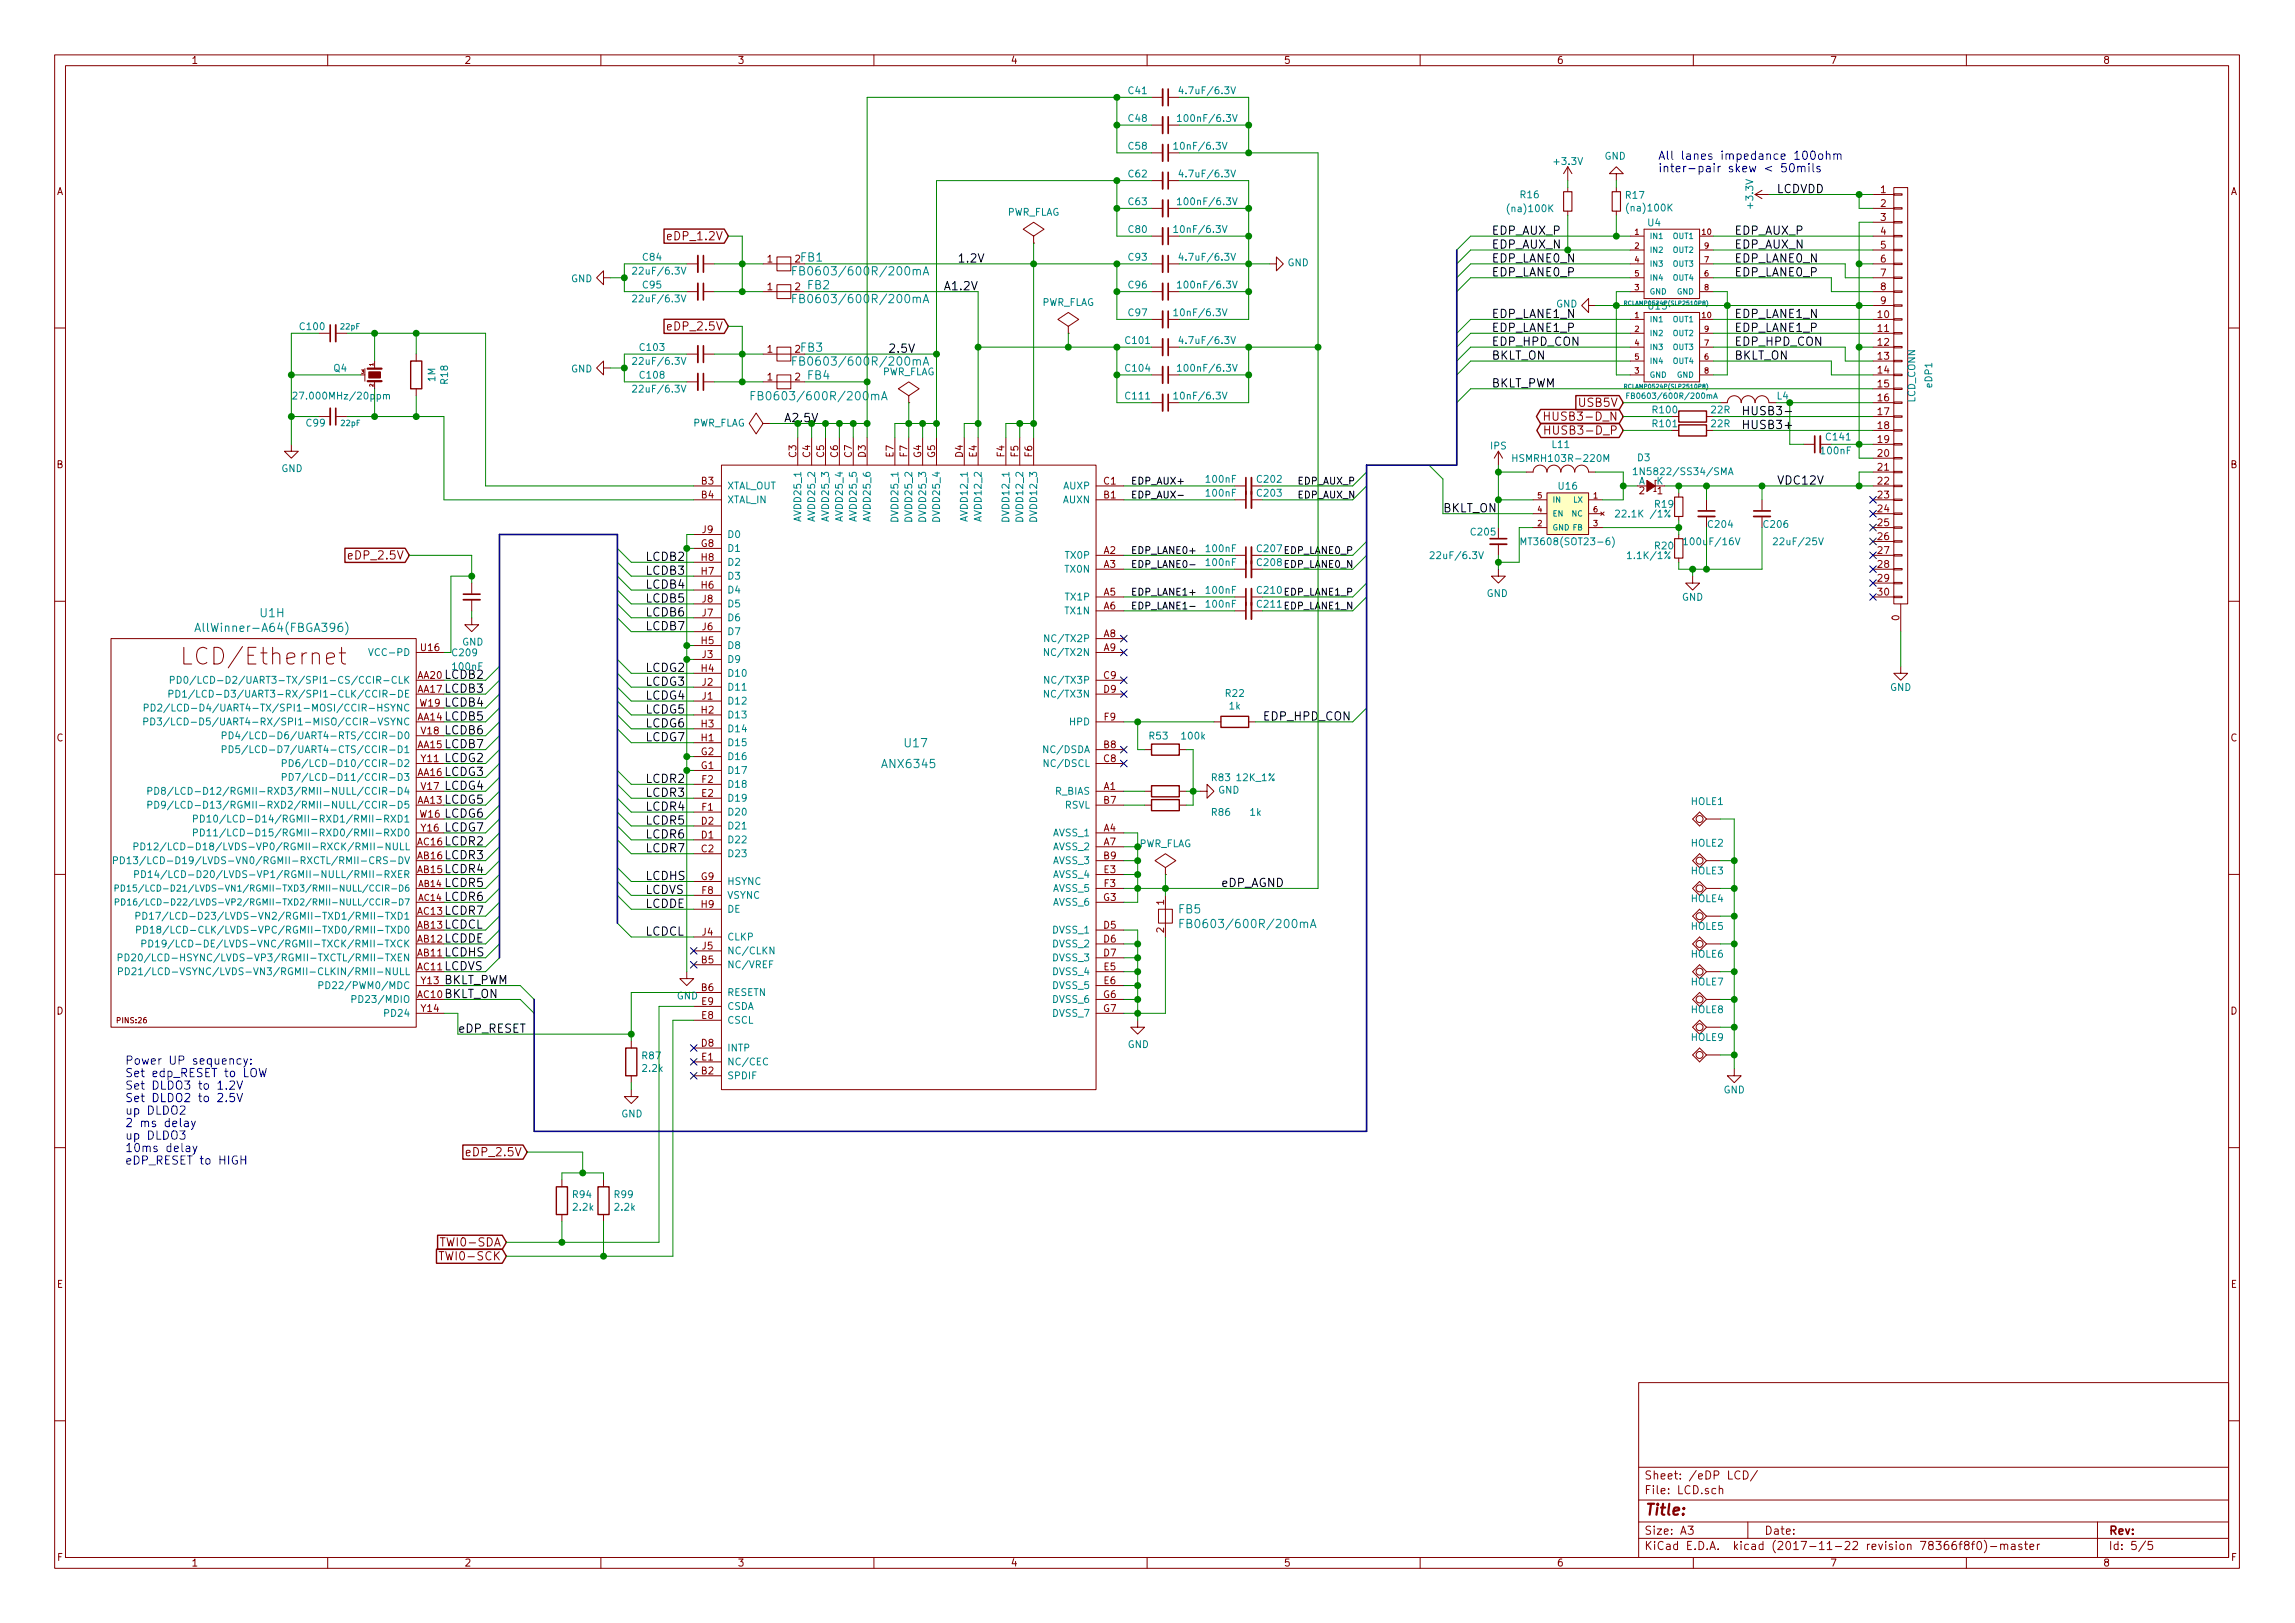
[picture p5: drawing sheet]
<svg xmlns="http://www.w3.org/2000/svg" width="420mm" height="297mm" viewBox="0 0 420 297" stroke-linecap="round" stroke-linejoin="round" font-family="sans-serif">
<defs><g id="words">
<text font-size="4.2" fill="#840000" x="34.7" y="121.7">LCD/Ethernet</text>
<text font-size="2.8" fill="#840000" x="301" y="277.3">Title:</text>
<g font-size="2.1" fill="#0000c2">
<text x="303.5" y="29.2">All lanes impedance 100ohm</text>
<text x="303.5" y="31.5">inter-pair skew &lt; 50mils</text>
<text x="22.9" y="194.9">Power UP sequency:</text>
<text x="22.9" y="197.1">Set edp_RESET to LOW</text>
<text x="22.9" y="199.4">Set DLDO3 to 1.2V</text>
<text x="22.9" y="201.7">Set DLDO2 to 2.5V</text>
<text x="22.9" y="204">up DLDO2</text>
<text x="22.9" y="206.3">2 ms delay</text>
<text x="22.9" y="208.6">up DLDO3</text>
<text x="22.9" y="210.9">10ms delay</text>
<text x="22.9" y="213.1">eDP_RESET to HIGH</text>
</g>
<g font-size="2.1">
<text x="325.2" y="35.3">LCDVDD</text>
<text x="273" y="43">EDP_AUX_P</text>
<text x="273" y="45.5">EDP_AUX_N</text>
<text x="317.5" y="43">EDP_AUX_P</text>
<text x="317.5" y="45.5">EDP_AUX_N</text>
<text x="172.7" y="53.1">A1.2V</text>
<text x="175.3" y="48">1.2V</text>
<text x="273" y="48">EDP_LANE0_N</text>
<text x="273" y="50.6">EDP_LANE0_P</text>
<text x="317.5" y="48">EDP_LANE0_N</text>
<text x="317.5" y="50.6">EDP_LANE0_P</text>
<text x="273" y="58.2">EDP_LANE1_N</text>
<text x="317.5" y="58.2">EDP_LANE1_N</text>
<text x="162.6" y="64.6">2.5V</text>
<text x="273" y="60.7">EDP_LANE1_P</text>
<text x="273" y="63.3">EDP_HPD_CON</text>
<text x="273" y="65.8">BKLT_ON</text>
<text x="317.5" y="60.7">EDP_LANE1_P</text>
<text x="317.5" y="63.3">EDP_HPD_CON</text>
<text x="317.5" y="65.8">BKLT_ON</text>
<text x="273" y="70.9">BKLT_PWM</text>
<text x="318.8" y="76">HUSB3-</text>
<text x="318.8" y="78.5">HUSB3+</text>
<text x="325.8" y="88.7">VDC12V</text>
<text x="264.2" y="93.8">BKLT_ON</text>
<text x="118.1" y="102.7">LCDB2</text>
<text x="118.1" y="105.2">LCDB3</text>
<text x="118.1" y="107.7">LCDB4</text>
<text x="118.1" y="110.3">LCDB5</text>
<text x="118.1" y="112.8">LCDB6</text>
<text x="118.1" y="115.4">LCDB7</text>
<text x="81.3" y="124.2">LCDB2</text>
<text x="118.1" y="123">LCDG2</text>
<text x="118.1" y="125.5">LCDG3</text>
<text x="81.3" y="126.8">LCDB3</text>
<text x="81.3" y="129.3">LCDB4</text>
<text x="81.3" y="131.9">LCDB5</text>
<text x="118.1" y="128.1">LCDG4</text>
<text x="118.1" y="130.6">LCDG5</text>
<text x="231.1" y="131.9">EDP_HPD_CON</text>
<text x="81.3" y="134.4">LCDB6</text>
<text x="81.3" y="136.9">LCDB7</text>
<text x="118.1" y="133.1">LCDG6</text>
<text x="118.1" y="135.7">LCDG7</text>
<text x="81.3" y="139.5">LCDG2</text>
<text x="81.3" y="142">LCDG3</text>
<text x="118.1" y="143.3">LCDR2</text>
<text x="81.3" y="144.6">LCDG4</text>
<text x="81.3" y="147.1">LCDG5</text>
<text x="81.3" y="149.6">LCDG6</text>
<text x="118.1" y="145.8">LCDR3</text>
<text x="118.1" y="148.4">LCDR4</text>
<text x="81.3" y="152.2">LCDG7</text>
<text x="81.3" y="154.7">LCDR2</text>
<text x="118.1" y="150.9">LCDR5</text>
<text x="118.1" y="153.5">LCDR6</text>
<text x="118.1" y="156">LCDR7</text>
<text x="81.3" y="157.3">LCDR3</text>
<text x="81.3" y="159.8">LCDR4</text>
<text x="118.1" y="161.1">LCDHS</text>
<text x="81.3" y="162.3">LCDR5</text>
<text x="81.3" y="164.9">LCDR6</text>
<text x="81.3" y="167.4">LCDR7</text>
<text x="118.1" y="166.2">LCDDE</text>
<text x="118.1" y="163.6">LCDVS</text>
<text x="223.5" y="162.3">eDP_AGND</text>
<text x="81.3" y="170">LCDCL</text>
<text x="81.3" y="172.5">LCDDE</text>
<text x="118.1" y="171.2">LCDCL</text>
<text x="81.3" y="175">LCDHS</text>
<text x="81.3" y="177.6">LCDVS</text>
<text x="81.3" y="180.1">BKLT_PWM</text>
<text x="81.3" y="182.7">BKLT_ON</text>
<text x="83.8" y="189">eDP_RESET</text>
</g>
<g font-size="2.1" fill="#840000">
<text x="122.8" y="44">eDP_1.2V</text>
<text x="122.8" y="60.5">eDP_2.5V</text>
<text x="284.1" y="77">HUSB3-D_N</text>
<text x="289.2" y="74.5">USB5V</text>
<text x="284.2" y="79.5">HUSB3-D_P</text>
<text x="64.3" y="102.4">eDP_2.5V</text>
<text x="85.9" y="211.6">eDP_2.5V</text>
<text x="81.5" y="230.7">TWI0-SCK</text>
<text x="81.5" y="228.1">TWI0-SDA</text>
<text x="301" y="273.5">File: LCD.sch</text>
<text x="301" y="270.8">Sheet: /eDP LCD/</text>
<text x="301" y="280.9">Size: A3</text>
<text x="323" y="280.9">Date:</text>
<text x="386" y="280.9">Rev:</text>
<text x="301" y="283.7">KiCad E.D.A. kicad (2017-11-22 revision 78366f8f0)-master</text>
<text x="386" y="283.7">Id: 5/5</text>
</g>
<g font-size="2.1" fill="#008484">
<text x="146.6" y="47.9">FB1</text>
<text x="147.1" y="50.4">FB0603/600R/200mA</text>
<text x="147.9" y="52.9">FB2</text>
<text x="147.1" y="55.5">FB0603/600R/200mA</text>
<text x="146.6" y="64.4">FB3</text>
<text x="147.1" y="66.9">FB0603/600R/200mA</text>
<text x="147.9" y="69.5">FB4</text>
<text x="139.5" y="73.3">FB0603/600R/200mA</text>
<text x="47.7" y="113">U1H</text>
<text x="37.1" y="115.7">AllWinner-A64(FBGA396)</text>
<text x="165.7" y="136.8">U17</text>
<text x="161.8" y="140.6">ANX6345</text>
<text x="215.8" y="167.2">FB5</text>
<text x="218" y="169.9">FB0603/600R/200mA</text>
</g>
<text font-size="2.1" fill="#008400" x="143.5" y="77.3">A2.5V</text>
<g font-size="1.8" fill="#840000">
<text x="35" y="11.7">1</text>
<text x="85" y="11.7">2</text>
<text x="135" y="11.7">3</text>
<text x="185" y="11.7">4</text>
<text x="235" y="11.7">5</text>
<text x="285" y="11.7">6</text>
<text x="335" y="11.7">7</text>
<text x="385" y="11.7">8</text>
<text x="10.4" y="35.7">A</text>
<text x="344.3" y="35.3">1</text>
<text x="408.4" y="35.7">A</text>
<text x="344.3" y="37.9">2</text>
<text x="344.3" y="40.4">3</text>
<text x="344.3" y="43">4</text>
<text x="344.3" y="45.5">5</text>
<text x="140.5" y="53.1">1</text>
<text x="140.5" y="48">1</text>
<text x="145.6" y="53.1">2</text>
<text x="145.6" y="48">2</text>
<text x="344.3" y="48">6</text>
<text x="344.3" y="50.6">7</text>
<text x="344.3" y="53.1">8</text>
<text x="343.8" y="58.2">10</text>
<text x="344.3" y="55.7">9</text>
<text x="140.5" y="64.6">1</text>
<text x="145.6" y="64.6">2</text>
<text x="343.8" y="60.7">11</text>
<text x="343.8" y="63.3">12</text>
<text x="343.8" y="65.8">13</text>
<text x="140.5" y="69.6">1</text>
<text x="145.6" y="69.6">2</text>
<text x="343.8" y="68.4">14</text>
<text x="343.8" y="70.9">15</text>
<text x="343.8" y="73.4">16</text>
<text x="343.8" y="76">17</text>
<text x="145.8" y="83.7" transform="rotate(-90 145.8 83.7)">C3</text>
<text x="148.3" y="83.7" transform="rotate(-90 148.3 83.7)">C4</text>
<text x="150.9" y="83.7" transform="rotate(-90 150.9 83.7)">C5</text>
<text x="153.4" y="83.7" transform="rotate(-90 153.4 83.7)">C6</text>
<text x="156" y="83.7" transform="rotate(-90 156 83.7)">C7</text>
<text x="158.5" y="83.7" transform="rotate(-90 158.5 83.7)">D3</text>
<text x="163.6" y="83.7" transform="rotate(-90 163.6 83.7)">E7</text>
<text x="166.1" y="83.6" transform="rotate(-90 166.1 83.6)">F7</text>
<text x="168.7" y="83.8" transform="rotate(-90 168.7 83.8)">G4</text>
<text x="171.2" y="83.8" transform="rotate(-90 171.2 83.8)">G5</text>
<text x="176.3" y="83.7" transform="rotate(-90 176.3 83.7)">D4</text>
<text x="178.8" y="83.7" transform="rotate(-90 178.8 83.7)">E4</text>
<text x="183.9" y="83.6" transform="rotate(-90 183.9 83.6)">F4</text>
<text x="186.4" y="83.6" transform="rotate(-90 186.4 83.6)">F5</text>
<text x="189" y="83.6" transform="rotate(-90 189 83.6)">F6</text>
<text x="343.8" y="78.5">18</text>
<text x="343.8" y="81.1">19</text>
<text x="343.8" y="83.6">20</text>
<text x="10.4" y="85.7">B</text>
<text x="128.4" y="88.7">B3</text>
<text x="202.1" y="88.7">C1</text>
<text x="343.8" y="86.1">21</text>
<text x="343.8" y="88.7">22</text>
<text x="408.4" y="85.7">B</text>
<text x="128.4" y="91.2">B4</text>
<text x="202.1" y="91.2">B1</text>
<text x="300.1" y="90.5">2</text>
<text x="303.4" y="90.5">1</text>
<text x="343.8" y="91.2">23</text>
<text x="343.8" y="93.8">24</text>
<text x="128.4" y="100.1">G8</text>
<text x="128.6" y="97.6">J9</text>
<text x="202.1" y="101.4">A2</text>
<text x="343.8" y="96.3">25</text>
<text x="343.8" y="98.8">26</text>
<text x="343.8" y="101.4">27</text>
<text x="128.4" y="107.7">H6</text>
<text x="128.4" y="105.2">H7</text>
<text x="128.4" y="102.7">H8</text>
<text x="202.1" y="103.9">A3</text>
<text x="343.8" y="103.9">28</text>
<text x="343.8" y="106.5">29</text>
<text x="128.6" y="112.8">J7</text>
<text x="128.6" y="110.3">J8</text>
<text x="202.1" y="109">A5</text>
<text x="202.1" y="111.5">A6</text>
<text x="343.8" y="109">30</text>
<text x="347.7" y="113.5" transform="rotate(-90 347.7 113.5)">0</text>
<text x="77.1" y="119.2">U16</text>
<text x="128.4" y="117.9">H5</text>
<text x="128.6" y="115.4">J6</text>
<text x="202.1" y="116.6">A8</text>
<text x="202.1" y="119.2">A9</text>
<text x="76.5" y="124.2">AA20</text>
<text x="128.4" y="123">H4</text>
<text x="128.6" y="125.5">J2</text>
<text x="128.6" y="120.4">J3</text>
<text x="202.1" y="124.2">C9</text>
<text x="76.5" y="131.9">AA14</text>
<text x="76.5" y="126.8">AA17</text>
<text x="76.9" y="129.3">W19</text>
<text x="128.4" y="130.6">H2</text>
<text x="128.6" y="128.1">J1</text>
<text x="202.1" y="126.8">D9</text>
<text x="202.2" y="131.9">F9</text>
<text x="10.4" y="135.7">C</text>
<text x="76.5" y="136.9">AA15</text>
<text x="77.2" y="134.4">V18</text>
<text x="128.4" y="135.7">H1</text>
<text x="128.4" y="133.1">H3</text>
<text x="202.1" y="136.9">B8</text>
<text x="408.4" y="135.7">C</text>
<text x="76.5" y="142">AA16</text>
<text x="77.2" y="139.5">Y11</text>
<text x="128.4" y="140.8">G1</text>
<text x="128.4" y="138.2">G2</text>
<text x="128.5" y="143.3">F2</text>
<text x="202.1" y="139.5">C8</text>
<text x="76.5" y="147.1">AA13</text>
<text x="76.9" y="149.6">W16</text>
<text x="77.2" y="144.6">V17</text>
<text x="128.5" y="145.8">E2</text>
<text x="128.5" y="148.4">F1</text>
<text x="202.1" y="144.6">A1</text>
<text x="202.1" y="147.1">B7</text>
<text x="76.5" y="154.7">AC16</text>
<text x="77.2" y="152.2">Y16</text>
<text x="128.4" y="156">C2</text>
<text x="128.4" y="153.5">D1</text>
<text x="128.4" y="150.9">D2</text>
<text x="202.1" y="152.2">A4</text>
<text x="202.1" y="154.7">A7</text>
<text x="76.5" y="159.8">AB15</text>
<text x="76.5" y="157.3">AB16</text>
<text x="128.4" y="161.1">G9</text>
<text x="202.1" y="157.3">B9</text>
<text x="202.1" y="159.8">E3</text>
<text x="76.5" y="167.4">AC13</text>
<text x="128.4" y="166.2">H9</text>
<text x="128.5" y="163.6">F8</text>
<text x="202" y="164.9">G3</text>
<text x="202.2" y="162.3">F3</text>
<text x="213.1" y="165.6" transform="rotate(-90 213.1 165.6)">1</text>
<text x="76.5" y="172.5">AB12</text>
<text x="76.5" y="170">AB13</text>
<text x="128.6" y="171.2">J4</text>
<text x="128.6" y="173.8">J5</text>
<text x="202.1" y="170">D5</text>
<text x="202.1" y="172.5">D6</text>
<text x="213.1" y="170.7" transform="rotate(-90 213.1 170.7)">2</text>
<text x="76.5" y="175">AB11</text>
<text x="76.5" y="177.6">AC11</text>
<text x="128.4" y="176.3">B5</text>
<text x="202.1" y="175">D7</text>
<text x="202.1" y="177.6">E5</text>
<text x="10.4" y="185.7">D</text>
<text x="76.5" y="182.7">AC10</text>
<text x="77.2" y="180.1">Y13</text>
<text x="77.2" y="185.2">Y14</text>
<text x="128.4" y="181.4">B6</text>
<text x="128.5" y="183.9">E9</text>
<text x="202" y="182.7">G6</text>
<text x="202" y="185.2">G7</text>
<text x="202.1" y="180.1">E6</text>
<text x="408.4" y="185.7">D</text>
<text x="128.4" y="191.6">D8</text>
<text x="128.5" y="186.5">E8</text>
<text x="128.4" y="196.6">B2</text>
<text x="128.5" y="194.1">E1</text>
<text x="10.4" y="235.7">E</text>
<text x="408.4" y="235.7">E</text>
<text x="10.5" y="285.7">F</text>
<text x="35" y="286.7">1</text>
<text x="85" y="286.7">2</text>
<text x="135" y="286.7">3</text>
<text x="185" y="286.7">4</text>
<text x="235" y="286.7">5</text>
<text x="285" y="286.7">6</text>
<text x="335" y="286.7">7</text>
<text x="385" y="286.7">8</text>
<text x="408.5" y="285.7">F</text>
</g>
<g font-size="1.8" fill="#008484">
<text x="206.7" y="17.2">C41</text>
<text x="216.6" y="17.2">4.7uF/6.3V</text>
<text x="206.7" y="22.3">C48</text>
<text x="216.4" y="22.3">100nF/6.3V</text>
<text x="206.7" y="27.4">C58</text>
<text x="215.6" y="27.4">10nF/6.3V</text>
<text x="293.8" y="29.2">GND</text>
<text x="206.7" y="32.5">C62</text>
<text x="216.6" y="32.5">4.7uF/6.3V</text>
<text x="284.7" y="30.2">+3.3V</text>
<text x="184.3" y="39.5">PWR_FLAG</text>
<text x="206.7" y="37.6">C63</text>
<text x="216.4" y="37.6">100nF/6.3V</text>
<text x="276.4" y="38.8">(na)100K</text>
<text x="278.4" y="36.3">R16</text>
<text x="297.7" y="36.4">R17</text>
<text x="298.2" y="38.7">(na)100K</text>
<text x="301.7" y="41.4">U4</text>
<text x="321" y="37.9" transform="rotate(-90 321 37.9)">+3.3V</text>
<text x="117.8" y="47.7">C84</text>
<text x="206.7" y="42.6">C80</text>
<text x="206.7" y="47.7">C93</text>
<text x="215.6" y="42.6">10nF/6.3V</text>
<text x="216.6" y="47.7">4.7uF/6.3V</text>
<text x="104.5" y="51.6">GND</text>
<text x="116.5" y="50.3">22uF/6.3V</text>
<text x="117.8" y="52.8">C95</text>
<text x="206.7" y="52.8">C96</text>
<text x="216.4" y="52.8">100nF/6.3V</text>
<text x="235.7" y="48.7">GND</text>
<text x="116.5" y="55.3">22uF/6.3V</text>
<text x="190.6" y="56">PWR_FLAG</text>
<text x="206.7" y="57.9">C97</text>
<text x="215.6" y="57.9">10nF/6.3V</text>
<text x="284.9" y="56.3">GND</text>
<text x="301.8" y="56.7">U15</text>
<text x="55" y="60.4">C100</text>
<text x="117.3" y="64.2">C103</text>
<text x="206.2" y="63">C101</text>
<text x="216.6" y="63">4.7uF/6.3V</text>
<text x="61.1" y="68">Q4</text>
<text x="79.7" y="69.8" transform="rotate(-90 79.7 69.8)">1M</text>
<text x="82" y="70.2" transform="rotate(-90 82 70.2)">R18</text>
<text x="104.5" y="68.2">GND</text>
<text x="116.5" y="66.8">22uF/6.3V</text>
<text x="116.5" y="71.8">22uF/6.3V</text>
<text x="117.3" y="69.3">C108</text>
<text x="161.4" y="68.7">PWR_FLAG</text>
<text x="206.2" y="68">C104</text>
<text x="216.4" y="68">100nF/6.3V</text>
<text x="353.7" y="70.9" transform="rotate(-90 353.7 70.9)">eDP1</text>
<text x="54.9" y="73.1">27.000MHz/20ppm</text>
<text x="206.2" y="73.1">C111</text>
<text x="215.6" y="73.1">10nF/6.3V</text>
<text x="302.7" y="75.7">R100</text>
<text x="313.3" y="75.7">22R</text>
<text x="325.4" y="73.1">L4</text>
<text x="350.6" y="73.7" transform="rotate(-90 350.6 73.7)">LCD_CONN</text>
<text x="56.2" y="78.1">C99</text>
<text x="126.7" y="78.1">PWR_FLAG</text>
<text x="272.9" y="82.3">IPS</text>
<text x="284.2" y="82">L11</text>
<text x="302.7" y="78.2">R101</text>
<text x="313.3" y="78.2">22R</text>
<text x="333.5" y="83.1">100nF</text>
<text x="334.4" y="80.6">C141</text>
<text x="51.5" y="86.4">GND</text>
<text x="133.1" y="89.6">XTAL_OUT</text>
<text x="194.7" y="89.6">AUXP</text>
<text x="221" y="88.4">100nF</text>
<text x="230.3" y="88.4">C202</text>
<text x="277.9" y="84.5">HSMRH103R-220M</text>
<text x="285.4" y="89.6">U16</text>
<text x="299.8" y="84.4">D3</text>
<text x="300" y="88.7">A</text>
<text x="300.4" y="87">1N5822/SS34/SMA</text>
<text x="303.3" y="88.7">K</text>
<text x="133.1" y="92.1">XTAL_IN</text>
<text x="146.7" y="95.1" transform="rotate(-90 146.7 95.1)">AVDD25_1</text>
<text x="149.2" y="95.1" transform="rotate(-90 149.2 95.1)">AVDD25_2</text>
<text x="151.8" y="95.1" transform="rotate(-90 151.8 95.1)">AVDD25_3</text>
<text x="154.3" y="95.1" transform="rotate(-90 154.3 95.1)">AVDD25_4</text>
<text x="156.8" y="95.1" transform="rotate(-90 156.8 95.1)">AVDD25_5</text>
<text x="159.4" y="95.1" transform="rotate(-90 159.4 95.1)">AVDD25_6</text>
<text x="164.5" y="95.1" transform="rotate(-90 164.5 95.1)">DVDD25_1</text>
<text x="167" y="95.1" transform="rotate(-90 167 95.1)">DVDD25_2</text>
<text x="169.5" y="95.1" transform="rotate(-90 169.5 95.1)">DVDD25_3</text>
<text x="172.1" y="95.1" transform="rotate(-90 172.1 95.1)">DVDD25_4</text>
<text x="177.2" y="95.1" transform="rotate(-90 177.2 95.1)">AVDD12_1</text>
<text x="179.7" y="95.1" transform="rotate(-90 179.7 95.1)">AVDD12_2</text>
<text x="184.8" y="95.1" transform="rotate(-90 184.8 95.1)">DVDD12_1</text>
<text x="187.3" y="95.1" transform="rotate(-90 187.3 95.1)">DVDD12_2</text>
<text x="189.9" y="95.1" transform="rotate(-90 189.9 95.1)">DVDD12_3</text>
<text x="194.6" y="92.1">AUXN</text>
<text x="221" y="90.9">100nF</text>
<text x="230.3" y="90.9">C203</text>
<text x="296.6" y="94.7">22.1K /1%</text>
<text x="303" y="92.9">R19</text>
<text x="133.1" y="101">D1</text>
<text x="133.1" y="98.5">D0</text>
<text x="221" y="101.1">100nF</text>
<text x="269.4" y="98">C205</text>
<text x="279.6" y="99.8">MT3608(SOT23-6)</text>
<text x="303" y="100.5">R20</text>
<text x="309" y="99.8">100uF/16V</text>
<text x="312.9" y="96.6">C204</text>
<text x="323" y="96.6">C206</text>
<text x="325.3" y="99.8">22uF/25V</text>
<text x="133.1" y="106.1">D3</text>
<text x="133.1" y="103.5">D2</text>
<text x="195.1" y="104.8">TX0N</text>
<text x="195.2" y="102.3">TX0P</text>
<text x="221" y="103.6">100nF</text>
<text x="262.5" y="102.3">22uF/6.3V</text>
<text x="298.5" y="102.3">1.1K/1%</text>
<text x="133.1" y="108.6">D4</text>
<text x="133.1" y="113.7">D6</text>
<text x="133.1" y="111.2">D5</text>
<text x="195.1" y="112.4">TX1N</text>
<text x="195.2" y="109.9">TX1P</text>
<text x="221" y="111.2">100nF</text>
<text x="221" y="108.7">100nF</text>
<text x="272.2" y="109.3">GND</text>
<text x="307.9" y="109.9">GND</text>
<text x="84.6" y="118.1">GND</text>
<text x="133.1" y="118.8">D8</text>
<text x="133.1" y="116.2">D7</text>
<text x="192.2" y="117.5">NC/TX2P</text>
<text x="39.1" y="125.1">PD0/LCD-D2/UART3-TX/SPI1-CS/CCIR-CLK</text>
<text x="68.4" y="120.1">VCC-PD</text>
<text x="83" y="120.1">C209</text>
<text x="83" y="122.6">100nF</text>
<text x="133.1" y="123.9">D10</text>
<text x="133.1" y="121.3">D9</text>
<text x="192.1" y="120.1">NC/TX2N</text>
<text x="192.2" y="125.1">NC/TX3P</text>
<text x="34.5" y="130.2">PD2/LCD-D4/UART4-TX/SPI1-MOSI/CCIR-HSYNC</text>
<text x="38.9" y="127.7">PD1/LCD-D3/UART3-RX/SPI1-CLK/CCIR-DE</text>
<text x="133.1" y="131.5">D13</text>
<text x="133.1" y="128.9">D12</text>
<text x="133.1" y="126.4">D11</text>
<text x="192.1" y="127.7">NC/TX3N</text>
<text x="224.4" y="127.5">R22</text>
<text x="225.1" y="129.9">1k</text>
<text x="346" y="126.5">GND</text>
<text x="34.4" y="132.8">PD3/LCD-D5/UART4-RX/SPI1-MISO/CCIR-VSYNC</text>
<text x="46.6" y="137.8">PD5/LCD-D7/UART4-CTS/CCIR-D1</text>
<text x="46.6" y="135.3">PD4/LCD-D6/UART4-RTS/CCIR-D0</text>
<text x="133.1" y="136.6">D15</text>
<text x="133.1" y="134">D14</text>
<text x="191.6" y="137.8">NC/DSDA</text>
<text x="195.9" y="132.8">HPD</text>
<text x="210.5" y="135.3">R53</text>
<text x="216.5" y="135.3">100k</text>
<text x="56.1" y="142.9">PD7/LCD-D11/CCIR-D3</text>
<text x="56.1" y="140.4">PD6/LCD-D10/CCIR-D2</text>
<text x="133.1" y="141.6">D17</text>
<text x="133.1" y="139.1">D16</text>
<text x="191.8" y="140.4">NC/DSCL</text>
<text x="221.9" y="143">R83</text>
<text x="226.5" y="143">12K_1%</text>
<text x="35.7" y="148">PD9/LCD-D13/RGMII-RXD2/RMII-NULL/CCIR-D5</text>
<text x="35.7" y="145.5">PD8/LCD-D12/RGMII-RXD3/RMII-NULL/CCIR-D4</text>
<text x="133.1" y="146.7">D19</text>
<text x="133.1" y="149.3">D20</text>
<text x="133.1" y="144.2">D18</text>
<text x="193.2" y="145.5">R_BIAS</text>
<text x="194.9" y="148">RSVL</text>
<text x="221.9" y="149.3">R86</text>
<text x="223" y="145.2">GND</text>
<text x="228.9" y="149.3">1k</text>
<text x="309.6" y="147.3">HOLE1</text>
<text x="32.9" y="155.6">PD12/LCD-D18/LVDS-VP0/RGMII-RXCK/RMII-NULL</text>
<text x="42.4" y="150.5">PD10/LCD-D14/RGMII-RXD1/RMII-RXD1</text>
<text x="42.4" y="153.1">PD11/LCD-D15/RGMII-RXD0/RMII-RXD0</text>
<text x="133.1" y="154.3">D22</text>
<text x="133.1" y="151.8">D21</text>
<text x="192.9" y="153.1">AVSS_1</text>
<text x="192.9" y="155.6">AVSS_2</text>
<text x="208.4" y="155.1">PWR_FLAG</text>
<text x="309.6" y="155">HOLE2</text>
<text x="29.9" y="158.2">PD13/LCD-D19/LVDS-VN0/RGMII-RXCTL/RMII-CRS-DV</text>
<text x="33" y="160.7">PD14/LCD-D20/LVDS-VP1/RGMII-NULL/RMII-RXER</text>
<text x="133.1" y="156.9">D23</text>
<text x="133.1" y="162">HSYNC</text>
<text x="192.9" y="158.2">AVSS_3</text>
<text x="192.9" y="160.7">AVSS_4</text>
<text x="309.6" y="160">HOLE3</text>
<text x="133.1" y="164.5">VSYNC</text>
<text x="133.1" y="167">DE</text>
<text x="192.9" y="163.2">AVSS_5</text>
<text x="192.9" y="165.8">AVSS_6</text>
<text x="309.6" y="165.1">HOLE4</text>
<text x="32.9" y="170.9">PD18/LCD-CLK/LVDS-VPC/RGMII-TXD0/RMII-TXD0</text>
<text x="33.4" y="173.4">PD19/LCD-DE/LVDS-VNC/RGMII-TXCK/RMII-TXCK</text>
<text x="33.5" y="168.3">PD17/LCD-D23/LVDS-VN2/RGMII-TXD1/RMII-TXD1</text>
<text x="133.1" y="172.1">CLKP</text>
<text x="192.9" y="170.9">DVSS_1</text>
<text x="192.9" y="173.4">DVSS_2</text>
<text x="309.6" y="170.2">HOLE5</text>
<text x="29.3" y="175.9">PD20/LCD-HSYNC/LVDS-VP3/RGMII-TXCTL/RMII-TXEN</text>
<text x="29.6" y="178.5">PD21/LCD-VSYNC/LVDS-VN3/RGMII-CLKIN/RMII-NULL</text>
<text x="133.1" y="177.2">NC/VREF</text>
<text x="133.1" y="174.7">NC/CLKN</text>
<text x="192.9" y="175.9">DVSS_3</text>
<text x="192.9" y="178.5">DVSS_4</text>
<text x="309.6" y="175.3">HOLE6</text>
<text x="60.5" y="181">PD22/PWM0/MDC</text>
<text x="65.7" y="183.6">PD23/MDIO</text>
<text x="123.9" y="182.9">GND</text>
<text x="133.1" y="182.3">RESETN</text>
<text x="133.1" y="184.8">CSDA</text>
<text x="192.9" y="181">DVSS_5</text>
<text x="192.9" y="183.6">DVSS_6</text>
<text x="309.6" y="180.4">HOLE7</text>
<text x="309.6" y="185.4">HOLE8</text>
<text x="70.8" y="186.1">PD24</text>
<text x="133.1" y="187.4">CSCL</text>
<text x="192.9" y="186.1">DVSS_7</text>
<text x="206.5" y="191.8">GND</text>
<text x="309.6" y="190.5">HOLE9</text>
<text x="117.6" y="193.9">R87</text>
<text x="117.7" y="196.2">2.2k</text>
<text x="133.1" y="197.5">SPDIF</text>
<text x="133.1" y="192.4">INTP</text>
<text x="133.1" y="195">NC/CEC</text>
<text x="315.5" y="200.1">GND</text>
<text x="113.7" y="204.5">GND</text>
<text x="104.9" y="219.3">R94</text>
<text x="105" y="221.6">2.2k</text>
<text x="112.5" y="219.3">R99</text>
<text x="112.6" y="221.6">2.2k</text>
</g>
<g font-size="1.8">
<text x="207" y="88.7">EDP_AUX+</text>
<text x="237.5" y="88.7">EDP_AUX_P</text>
<text x="207" y="91.2">EDP_AUX-</text>
<text x="237.5" y="91.2">EDP_AUX_N</text>
<text x="207" y="101.4">EDP_LANE0+</text>
<text x="230.3" y="101.1">C207 EDP_LANE0_P</text>
<text x="207" y="103.9">EDP_LANE0-</text>
<text x="230.3" y="103.6">C208 EDP_LANE0_N</text>
<text x="207" y="109">EDP_LANE1+</text>
<text x="207" y="111.5">EDP_LANE1-</text>
<text x="230.3" y="111.2">C211 EDP_LANE1_N</text>
<text x="230.3" y="108.7">C210 EDP_LANE1_P</text>
</g>
<g font-size="1.6" fill="#008484">
<text x="30.6" y="163.2">PD15/LCD-D21/LVDS-VN1/RGMII-TXD3/RMII-NULL/CCIR-D6</text>
<text x="30.7" y="165.7">PD16/LCD-D22/LVDS-VP2/RGMII-TXD2/RMII-NULL/CCIR-D7</text>
</g>
<g font-size="1.6" fill="#840000">
<text x="76.7" y="162.3">AB14</text>
<text x="76.7" y="164.9">AC14</text>
</g>
<g font-size="1.4" fill="#840000">
<text x="299.3" y="43">1</text>
<text x="299.3" y="45.5">2</text>
<text x="311.7" y="43">10</text>
<text x="312.1" y="45.5">9</text>
<text x="299.3" y="53.1">3</text>
<text x="299.3" y="48">4</text>
<text x="299.3" y="50.6">5</text>
<text x="312.1" y="50.6">6</text>
<text x="312.1" y="48">7</text>
<text x="312.1" y="53.1">8</text>
<text x="299.3" y="58.2">1</text>
<text x="311.7" y="58.2">10</text>
<text x="299.3" y="60.7">2</text>
<text x="299.3" y="63.3">4</text>
<text x="299.3" y="65.8">5</text>
<text x="312.1" y="65.8">6</text>
<text x="312.1" y="63.3">7</text>
<text x="312.1" y="60.7">9</text>
<text x="299.3" y="68.4">3</text>
<text x="312.1" y="68.4">8</text>
<text x="281.5" y="93.8">4</text>
<text x="281.5" y="91.2">5</text>
<text x="291.7" y="91.2">1</text>
<text x="291.7" y="93.8">6</text>
<text x="281.5" y="96.3">2</text>
<text x="291.7" y="96.3">3</text>
<text x="21.5" y="187.3">PINS:26</text>
</g>
<g font-size="1.4" fill="#008484">
<text x="302" y="43.7">IN1</text>
<text x="302" y="46.3">IN2</text>
<text x="306.4" y="43.7">OUT1</text>
<text x="306.4" y="46.3">OUT2</text>
<text x="302" y="53.9">GND</text>
<text x="302" y="48.8">IN3</text>
<text x="302" y="51.3">IN4</text>
<text x="306.4" y="51.3">OUT4</text>
<text x="306.4" y="48.8">OUT3</text>
<text x="307" y="53.9">GND</text>
<text x="302" y="59">IN1</text>
<text x="306.4" y="59">OUT1</text>
<text x="62.4" y="60.3">22pF</text>
<text x="302" y="61.5">IN2</text>
<text x="302" y="64">IN3</text>
<text x="306.4" y="64">OUT3</text>
<text x="306.4" y="61.5">OUT2</text>
<text x="302" y="69.1">GND</text>
<text x="302" y="66.6">IN4</text>
<text x="306.4" y="66.6">OUT4</text>
<text x="307" y="69.1">GND</text>
<text x="62.5" y="78">22pF</text>
<text x="299.1" y="73">FB0603/600R/200mA</text>
<text x="284.2" y="94.5">EN</text>
<text x="284.2" y="92">IN</text>
<text x="287.8" y="94.5">NC</text>
<text x="288.1" y="92">LX</text>
<text x="284.2" y="97.1">GND FB</text>
</g>
<g font-size="1.1" fill="#008484">
<text x="298" y="55.9">RCLAMP0524P(SLP2510P8)</text>
<text x="298" y="71.1">RCLAMP0524P(SLP2510P8)</text>
</g>
<g font-size=".9" fill="#840000">
<text x="66.2" y="68.4">3</text>
<text x="68.4" y="70.8" transform="rotate(-90 68.4 70.8)">2</text>
<text x="68.4" y="66.9" transform="rotate(-90 68.4 66.9)">1</text>
</g>
</g></defs>
<g fill="none" stroke="#840000" stroke-width=".18">
<path d="M10 10h400v277h-400zM12 12h396v273.1h-396zM60 10v2M110 10v2M160 10v2M210 10v2M210.8 17.8h2.1M214 17.8h1.9M260 10v2M310 10v2M360 10v2M210.8 38.1h2.1"/>
<path d="M210.8 22.9h2.1M210.8 28h2.1M210.8 33.1h2.1M214 38.1h1.9M214 22.9h1.9M214 28h1.9M214 33.1h1.9M287 30.5v2.6M287 34.3v.8M287 38.6v.8M287 30.5l-.7 1.3M287 30.5l.8 1.3"/>
<path d="M295.9 31.8h1.3l-1.3-1.3-1.3 1.3h1.3v1.3M295.9 34.3v.8M295.9 38.6v.8M321.3 35.6h2.5M321.3 35.6l1.3 .8M322.6 34.8l-1.3 .8M342.9 35.6h3.8M342.9 38.1h3.8M346.7 34.3h2.5v76.2h-2.5zM346.7 38h1.5v.3h-1.5zM346.7 35.5h1.5v.2h-1.5zM110.5 50.8v-1.2l-1.3 1.2 1.3 1.3v-1.3h1.3"/>
<path d="M125.7 53.4h2.1M125.7 48.3h2.1M128.9 53.4h1.9M128.9 48.3h1.9M139.7 53.4h7.6M139.7 48.3h7.6M142.2 52.1h2.6v2.5h-2.6zM142.2 47h2.6v2.6h-2.6zM189.2 43.2l1.9-1.3-1.9-1.2-1.9 1.2 1.9 1.3v1.3M189.2 44.5h.1M195.6 59.7l1.9-1.2-1.9-1.3-1.9 1.3 1.9 1.2v1.3M210.8 58.5h2.1"/>
<path d="M210.8 43.2h2.1M210.8 53.4h2.1M210.8 48.3h2.1M214 58.5h1.9M214 43.2h1.9M214 53.4h1.9M214 48.3h1.9M232.4 48.3h1.3v-1.3l1.2 1.3-1.2 1.3v-1.3M290.8 55.9v1.3l-1.2-1.3 1.2-1.3v1.3h1.3M298.4 58.5h2.5M298.4 43.2h2.5M298.4 45.8h2.5"/>
<path d="M298.4 53.4h2.5M298.4 48.3h2.5M298.4 50.8h2.5M301 57.2h10.1v12.7h-10.1zM301 41.9h10.1v12.7h-10.1zM311.2 58.5h2.5M311.2 43.2h2.5M311.2 45.8h2.5M311.2 53.4h2.5M311.2 48.3h2.5M311.2 50.8h2.5M342.9 58.5h3.8"/>
<path d="M342.9 43.2h3.8M342.9 45.8h3.8M342.9 53.4h3.8M342.9 48.3h3.8M342.9 50.8h3.8M342.9 40.7h3.8M342.9 55.9h3.8M346.7 58.3h1.5v.3h-1.5zM346.7 55.8h1.5v.2h-1.5zM346.7 53.2h1.5v.3h-1.5zM346.7 50.7h1.5v.3h-1.5zM346.7 48.2h1.5v.2h-1.5z"/>
<path d="M346.7 45.6h1.5v.3h-1.5zM346.7 43.1h1.5v.2h-1.5zM346.7 40.5h1.5v.3h-1.5zM10 60h2M58.4 61h1.9M58.4 76.2h2.1M61.5 61h2M61.6 76.2h1.9M66.8 67.5v2.3M68.6 66.1v1.2M68.6 69.9v1.3M76.2 64.8v1.3"/>
<path d="M76.2 71.2v1.2M110.5 67.3v-1.2l-1.3 1.2 1.3 1.3v-1.3h1.3M125.7 69.9h2.1M125.7 64.8h2.1M128.9 69.9h1.9M128.9 64.8h1.9M139.7 77.5l-1.3-1.9-1.2 1.9 1.2 1.9 1.3-1.9h1.3M139.7 69.9h7.6M139.7 64.8h7.6M141 77.5h.1M142.2 68.6h2.6v2.6h-2.6zM142.2 63.5h2.6v2.6h-2.6z"/>
<path d="M166.4 72.4l1.9-1.2-1.9-1.3-1.9 1.3 1.9 1.2v1.3M166.4 73.7h.1M195.6 61h.1M210.8 68.6h2.1M210.8 63.5h2.1M210.8 73.7h2.1M214 68.6h1.9M214 63.5h1.9M214 73.7h1.9M282.8 75.4v1.5M282.8 76.1h.8M282.8 77.9v1.6"/>
<path d="M282.8 78.6h.9M298.4 61h2.5M298.4 68.6h2.5M298.4 63.5h2.5M298.4 66.1h2.5M306.1 78.8h1.2M311.2 61h2.5M311.2 68.6h2.5M311.2 63.5h2.5M311.2 66.1h2.5M312.4 76.2h1.3M312.4 78.8h1.3"/>
<path d="M315 73.7h1.2a1.27 1.27 0 0 1 1.3-1.3 1.27 1.27 0 0 1 1.3 1.3 1.27 1.27 0 0 1 1.2-1.3 1.27 1.27 0 0 1 1.3 1.3 1.27 1.27 0 0 1 1.3-1.3 1.27 1.27 0 0 1 1.2 1.3M342.9 61h3.8M342.9 68.6h3.8M342.9 63.5h3.8M342.9 66.1h3.8M342.9 71.2h3.8M342.9 73.7h3.8M342.9 76.2h3.8M342.9 78.8h3.8M346.7 78.6h1.5v.3h-1.5zM346.7 76.1h1.5v.3h-1.5zM346.7 73.6h1.5v.2h-1.5z"/>
<path d="M346.7 71h1.5v.3h-1.5zM346.7 68.5h1.5v.2h-1.5zM346.7 65.9h1.5v.3h-1.5zM346.7 63.4h1.5v.3h-1.5zM346.7 60.9h1.5v.2h-1.5zM408 60h2M53.3 81.3v1.3h1.3l-1.3 1.3-1.2-1.3h1.2M127 88.9h5.1M127 91.5h5.1M127 97.8h5.1M132.1 85.1h68.6v114.3h-68.6zM146 80v5.1"/>
<path d="M148.6 80v5.1M151.1 80v5.1M153.7 80v5.1M156.2 80v5.1M158.7 80v5.1M163.8 80v5.1M166.4 80v5.1M168.9 80v5.1M171.4 80v5.1M176.5 80v5.1M179.1 80v5.1M184.1 80v5.1"/>
<path d="M186.7 80v5.1M189.2 80v5.1M200.7 88.9h5M200.7 91.5h5M226.1 88.9h1.9M226.1 91.5h1.9M229.1 88.9h2M229.1 91.5h2M274.3 82.6v2.5M274.3 96.6v1.9M274.3 99.6v2M274.3 82.6l-.7 1.3"/>
<path d="M274.3 82.6l.8 1.3M279.4 86.4h1.3a1.27 1.27 0 0 1 1.2-1.3 1.27 1.27 0 0 1 1.3 1.3 1.27 1.27 0 0 1 1.3-1.3 1.27 1.27 0 0 1 1.2 1.3 1.27 1.27 0 0 1 1.3-1.3 1.27 1.27 0 0 1 1.3 1.3 1.27 1.27 0 0 1 1.3-1.3 1.27 1.27 0 0 1 1.2 1.3h1.3M280.7 91.5h2.5M280.7 94h2.5M280.7 96.6h2.5M283.2 90.2h7.6v7.6h-7.6zM290.9 91.5h2.5M290.9 94h2.5M290.9 96.6h2.5M293.1 93.7l.6 .6M293.7 93.7l-.6 .6M303 87.9v2.1h-.2"/>
<path d="M307.3 90.2v.8M307.3 94.5v.8M307.3 97.8v.8M312.4 91.5v1.9M312.4 94.5v2.1M322.6 91.5v1.9M322.6 94.5v2.1M330.2 81.3h1.9M342.9 81.3h3.8M342.9 83.9h3.8M342.9 86.4h3.8M342.9 88.9h3.8"/>
<path d="M342.9 91.5h3.8M342.9 94h3.8M342.9 96.6h3.8M342.9 99.1h3.8M346.7 99h1.5v.2h-1.5zM346.7 96.4h1.5v.3h-1.5zM346.7 93.9h1.5v.2h-1.5zM346.7 91.3h1.5v.3h-1.5zM346.7 88.8h1.5v.3h-1.5zM346.7 86.3h1.5v.2h-1.5zM346.7 83.7h1.5v.3h-1.5zM346.7 81.2h1.5v.2h-1.5z"/>
<path d="M10 110h2M20.3 116.9h55.9v71.1h-55.9zM62.1 119.5h1.2M62.5 118.5v2.6l.2 .3 .6 .1M76.2 119.4h5.1M86.4 113.1v1.2h1.2l-1.2 1.3-1.3-1.3h1.3M86.4 106.7v1.9M86.4 109.8v2M127 100.4h5.1M127 118.1h5.1M127 108h5.1M127 105.4h5.1"/>
<path d="M127 102.9h5.1M127 115.6h5.1M127 113.1h5.1M127 110.5h5.1M200.7 101.6h5M200.7 104.2h5M200.7 109.3h5M200.7 111.8h5M200.7 119.4h5M200.7 116.9h5M226.1 101.6h1.9M226.1 104.2h1.9"/>
<path d="M226.1 109.3h1.9M226.1 111.8h1.9M229.1 101.6h2M229.1 104.2h2M229.1 109.3h2M229.1 111.8h2M274.3 104.2v1.2h-1.3l1.3 1.3 1.3-1.3h-1.3M307.3 102.1v.8M309.9 105.4v1.3h-1.3l1.3 1.3 1.2-1.3h-1.2M342.9 101.6h3.8M342.9 104.2h3.8M342.9 106.7h3.8"/>
<path d="M342.9 109.3h3.8M346.7 109.1h1.5v.3h-1.5zM346.7 106.6h1.5v.2h-1.5zM346.7 104h1.5v.3h-1.5zM346.7 101.5h1.5v.3h-1.5zM348 110.5v5.1M408 110h2M76.2 132.1h5.1M76.2 137.2h5.1M76.2 127h5.1M76.2 124.5h5.1M76.2 134.7h5.1"/>
<path d="M76.2 129.6h5.1M76.2 139.7h5.1M127 138.5h5.1M127 135.9h5.1M127 130.8h5.1M127 133.4h5.1M127 123.2h5.1M127 128.3h5.1M127 125.8h5.1M127 120.7h5.1M200.7 132.1h5M200.7 137.2h5"/>
<path d="M200.7 127h5M200.7 124.5h5M200.7 139.7h5M209.5 137.2h1.3M215.9 137.2h1.3M222.2 132.1h1.3M228.6 132.1h1.3M348 122v1.2h-1.3l1.3 1.3 1.2-1.3h-1.2M76.2 147.4h5.1M76.2 142.3h5.1M76.2 157.5h5.1M76.2 155h5.1"/>
<path d="M76.2 144.8h5.1M76.2 149.9h5.1M76.2 152.4h5.1M127 156.2h5.1M127 153.7h5.1M127 151.2h5.1M127 146.1h5.1M127 148.6h5.1M127 143.5h5.1M127 141h5.1M200.7 147.4h5M200.7 157.5h5"/>
<path d="M200.7 155h5M200.7 144.8h5M200.7 152.4h5M209.5 147.4h1.3M209.5 144.8h1.3M213.4 158.8l1.9-1.3-1.9-1.3-1.9 1.3 1.9 1.3v1.3M215.9 147.4h1.3M215.9 144.8h1.3M219.7 144.8h1.3v-1.3l1.2 1.3-1.2 1.3v-1.3M309.9 149.9l1.2-1.3 1.3 1.3-1.3 1.3zM309.9 157.5l1.2-1.3 1.3 1.3-1.3 1.3zM312.4 157.5h2.6"/>
<path d="M312.4 149.9h2.6M10 160h2M76.2 160.1h5.1M76.2 175.3h5.1M76.2 172.8h5.1M76.2 170.2h5.1M76.2 162.6h5.1M76.2 177.8h5.1M76.2 167.7h5.1M76.2 165.1h5.1M125.7 177.8v1.3h1.3l-1.3 1.3-1.2-1.3h1.2M127 176.6h5.1"/>
<path d="M127 163.9h5.1M127 161.3h5.1M127 166.4h5.1M127 171.5h5.1M127 174h5.1M200.7 160.1h5M200.7 175.3h5M200.7 172.8h5M200.7 170.2h5M200.7 162.6h5M200.7 177.8h5M200.7 165.1h5"/>
<path d="M212.1 166.4h2.5v2.5h-2.5zM213.4 160.1h.1M213.4 163.9v7.6M309.9 162.6l1.2-1.3 1.3 1.3-1.3 1.3zM309.9 167.7l1.2-1.3 1.3 1.3-1.3 1.2zM309.9 172.8l1.2-1.3 1.3 1.3-1.3 1.2zM309.9 177.8l1.2-1.2 1.3 1.2-1.3 1.3zM312.4 172.8h2.6M312.4 162.6h2.6M312.4 177.8h2.6M312.4 167.7h2.6M408 160h2"/>
<path d="M76.2 182.9h5.1M76.2 180.4h5.1M76.2 185.5h5.1M115.6 199.4v1.3h1.2l-1.2 1.3-1.3-1.3h1.3M115.6 190.5v1.3M115.6 196.9v1.3M127 196.9h5.1M127 181.6h5.1M127 191.8h5.1M127 194.3h5.1M127 186.7h5.1M127 184.2h5.1"/>
<path d="M200.7 182.9h5M200.7 180.4h5M200.7 185.5h5M208.3 186.7v1.3h1.2l-1.2 1.3-1.3-1.3h1.3M309.9 182.9l1.2-1.3 1.3 1.3-1.3 1.3zM309.9 188l1.2-1.3 1.3 1.3-1.3 1.3zM309.9 193.1l1.2-1.3 1.3 1.3-1.3 1.2zM312.4 182.9h2.6M312.4 188h2.6M312.4 193.1h2.6M317.5 195.6v1.3h-1.3l1.3 1.3 1.3-1.3h-1.3M10 210h2"/>
<path d="M102.9 215.9v1.3M110.5 215.9v1.3M408 210h2M80.4 229.1h.9M80.6 226.5h.9M102.9 222.3v1.3M110.5 222.3v1.3M300 253h108v32.1h-108zM10 260h2M300 278.5h108M300 274.5h108M300 268.5h108"/>
<path d="M309 279.3h1l-.5 .6 .4 .1v.7l-.2 .1-.7-.1M314.1 272.5l-.4-.1-.3 .3 .1 .6 .2 .1 .4-.1M314.8 272.5l.2-.1 .3 .1 .1 .9M314.8 271.9v1.5M318.5 269.4a.7 .7 0 0 0-.9 .2 .7 .7 0 0 0 .2 .9 .55 .55 0 0 0 .7 .1M319.2 269.2a.76 .76 0 0 1 .8 .7 .76 .76 0 0 1-.8 .8zM320 278.5v3M321.7 269.1l-1.2 2M384 278.5v6.6M408 260h2M60 285.1v1.9M110 285.1v1.9"/>
<path d="M160 285.1v1.9M210 285.1v1.9M260 285.1v1.9M300 281.5h108M310 285.1v1.9M358.1 282.1a.59 .59 0 0 0-.7 .6v.8l.2 .1 .5-.1 .1-.5-.1-.3h-.5l-.2 .3M358.6 282.6h.6M359.2 282.1l-.3 .2v1.3M359.9 282.7l-.3-.2 .1-.2 .2-.2 .4 .1 .2 .2-.1 .2-.5 .1-.3 .3 .1 .5 .2 .1h.3l.3-.3v-.3l-.3-.3M360 285.1v1.9M360.9 282.6h.6M361.5 282.1l-.4 .2v1.3"/>
<path d="M362.1 282.2l.2-.1a.8 .8 0 0 1 .5 .8 .8 .8 0 0 1-.5 .7 1 1 0 0 1-.2-1.4zM363.3 281.9a1.71 1.71 0 0 1 0 2.3M364.4 283h1.2M366.3 282.7a.37 .37 0 0 1 .6 .1v.8M366.3 282.6v1M366.9 282.8l.2-.2 .4 .1 .1 .9M368.3 282.7h.6v.9M368.9 283h-.5l-.2 .2 .2 .4 .5-.1M370.1 282.7l-.3-.1-.2 .2v.2l.5 .2v.3h-.5M370.6 282.6h.6M370.8 282.1v1.3l.4 .2M371.6 283.1l.7-.1v-.3l-.4-.1-.3 .2 .1 .7h.6"/>
<path d="M373 282.6v1M373.4 282.6l-.4 .1v.2M392.8 282l-1.3 2M394 282.1h-.7l-.1 .7 .3-.1h.5l.1 .3-.1 .5-.2 .1-.6-.1"/>
<circle cx="311.1" cy="157.5" r=".63"/>
<circle cx="311.1" cy="149.9" r=".63"/>
<circle cx="311.1" cy="172.8" r=".63"/>
<circle cx="311.1" cy="162.6" r=".63"/>
<circle cx="311.1" cy="167.7" r=".63"/>
<circle cx="311.1" cy="177.8" r=".63"/>
<circle cx="311.1" cy="193.1" r=".63"/>
<circle cx="311.1" cy="188" r=".63"/>
<circle cx="311.1" cy="182.9" r=".63"/>
</g>
<g fill="none" stroke="#008484" stroke-width=".18">
<path d="M216.2 15.8l-.4 .9h.8M225.3 15.9l.5 1.3 .4-1.3M214.9 26.4l.4-.4v1.3M214.9 27.3h.7M215.5 21.3l.4-.3v1.2M215.5 36.6l.4-.4v1.3M215.5 22.2h.8M215.5 37.5h.8M216.2 31.1l-.4 .9h.8M223.8 26l.4 1.3 .4-1.3M225.3 31.1l.5 1.3 .4-1.3M225.7 21l.4 1.2 .4-1.2"/>
<path d="M225.7 36.2l.4 1.3 .4-1.3M283.8 38l.5 .7M284.3 37.5l-.7 .7M305.6 37.9l.5 .7M306.1 37.3l-.7 .8M115.8 49l.5-.1 .3 .4-.8 .9h.8M115.8 54.1l.5-.1 .3 .3-.8 1h.8M124.7 48.9l.4 1.3 .5-1.3M124.7 54l.4 1.3 .5-1.3M145.1 54.6h.5M145.1 49.5h.5M145.8 53.9h-.7v1.5"/>
<path d="M145.8 48.8h-.7v1.5M146.4 54.6l.8-.1v-.3l-.1-.2-.7-.1v1.5h.6l.3-.3a.41 .41 0 0 0-.4-.5M146.4 49.5l.8-.1v-.3l-.1-.2-.7-.1v1.5h.6l.3-.3a.41 .41 0 0 0-.4-.5M167.8 54.6a.36 .36 0 0 1 .4-.2 .36 .36 0 0 1 .3 .2v.8M167.8 49.5a.36 .36 0 0 1 .4-.2 .36 .36 0 0 1 .3 .2v.8M169 55.4l.5-1.5 .5 1.5M169 50.3l.5-1.5 .5 1.5M169.2 55h.7M169.2 49.9h.7M214.9 41.6l.4-.3v1.3M214.9 56.9l.4-.4v1.3M214.9 42.6h.7"/>
<path d="M214.9 57.8h.7M215.5 51.8l.4-.4v1.3M215.5 52.7h.8M216.2 46.3l-.4 .9h.8M223.8 41.3l.4 1.3 .4-1.3M223.8 56.5l.4 1.3 .4-1.3M225.3 46.4l.5 1.2 .4-1.2M225.7 51.4l.4 1.3 .4-1.3M297.4 55.5l.4-.1v-.2l-.4-.1v.7M297.6 55.5l.2 .3M312.4 55a.85 .85 0 0 1 0 1.1M53.6 71.9l.5-.1 .3 .3-.1 .2-.7 .7h.8"/>
<path d="M70.2 72.3l.2-.1h.3v.8M70.7 72.4l.2-.2h.3l.1 .8M115.8 65.5l.5-.1 .3 .4-.8 .9h.8M115.8 70.6l.5-.1 .3 .4-.8 .9h.8M124.7 65.4l.4 1.3 .5-1.3M124.7 70.5l.4 1.3 .5-1.3M137.5 72.4h.5M138.2 71.7h-.7v1.5M138.8 72.4l.7-.2 .1-.3-.1-.2h-.7v1.5h.6l.3-.3a.41 .41 0 0 0-.4-.5M145.1 66h.5M145.8 65.3h-.7v1.5M146.4 66l.8-.1v-.3l-.1-.2-.7-.1v1.5h.6l.3-.3a.41 .41 0 0 0-.4-.5"/>
<path d="M160.2 72.4a.36 .36 0 0 1 .4-.2 .36 .36 0 0 1 .3 .2v.8M161.4 73.2l.5-1.5 .5 1.5M161.5 72.8h.8M167.8 66a.36 .36 0 0 1 .4-.2 .36 .36 0 0 1 .3 .2v.8M169 66.8l.5-1.5 .5 1.5M169.2 66.4h.7M214.9 72.1l.4-.3v1.2M214.9 73h.7M215.5 67l.4-.3v1.3M215.5 68h.8M216.2 61.6l-.4 .8h.8M223.8 71.8l.4 1.2 .4-1.2"/>
<path d="M225.3 61.6l.5 1.3 .4-1.3M225.7 66.7l.4 1.3 .4-1.3M297.4 70.7h.4v-.3l-.4-.1v.8M297.6 70.7l.2 .4M297.8 72.4h.3M298.3 71.9h-.5v1M298.7 72.4h.4l.1-.4-.5-.1v1h.4l.2-.3-.3-.2M312.4 70.2a.85 .85 0 0 1 0 1.2M313 72.4l.1-.2 .2 .1 .1 .6M313.7 72.9l.4-1 .3 1M313.8 72.6h.5M277 83.2v1.3"/>
<path d="M277 83.8h.7M278.5 99.7v-1.3l.4 1 .4-1v1.3M293.6 84.5v-1.3l.5 .9 .4-.9v1.3M295.2 98.3a1.47 1.47 0 0 1 0 1.9M295.8 93.5l.4-.1 .3 .3-.8 .9h.8M299 86l.4-.4v1.3M299 86.9h.7M305.7 93.4l-.9 1.2M308.2 98.8l.4-.4v1.3M308.2 99.7h.7M316.4 86.9l.5-1.3 .4 1.3M316.6 86.5h.6"/>
<path d="M317.7 98.4l.4 1.3 .4-1.3M324.7 98.6l.4-.2 .3 .4-.8 .9h.8M332.9 98.4l.5 1.3 .4-1.3M35.7 115.6l.5-1.5 .5 1.5M35.8 115.1h.8M62.6 114.1a.62 .62 0 0 0-.7 .6v.6l.1 .2 .5 .1 .2-.2 .1-.5-.2-.2-.4-.1-.3 .3M63.3 113.8a1.78 1.78 0 0 1 0 2.4M67.5 118.7l.4 1.3 .4-1.3M191.9 118.7v1.3l-.7-1.3v1.3M192 116.2v1.2l-.7-1.2v1.2M261.8 101.1l.5-.1 .3 .3-.8 .9h.8M270.7 101l.4 1.2 .5-1.2"/>
<path d="M297.9 101.3l.4-.3v1.2M297.9 102.2h.8M305.7 101l-.9 1.2M26.3 132.1l.7-.1v-.5l-.2-.1h-.5v1.3M26.4 129.5h.6l.1-.5-.7-.1v1.2M27.6 131.4a.64 .64 0 0 1 .8 .6 .64 .64 0 0 1-.8 .7zM27.7 128.9a.64 .64 0 0 1 .7 .6 .64 .64 0 0 1-.7 .6zM28.8 131.4h.8l-.5 .5 .4 .1 .1 .4-.3 .3-.5-.2M28.9 129l.5-.1 .2 .3v.2l-.8 .7h.8M30.9 127l.7-.1v-.4l-.7-.2v1.3M31 131.4l-1.1 1.6M31.1 128.8l-1.1 1.6"/>
<path d="M31.2 124.4h.6l.1-.5-.7-.1v1.3M31.4 131.4v1.3h.6M31.5 128.9v1.2h.6M32.2 126.3a.64 .64 0 0 1 .7 .7 .64 .64 0 0 1-.7 .6zM32.5 123.8a.64 .64 0 0 1 .7 .6 .64 .64 0 0 1-.7 .7zM33.2 131.5a.51 .51 0 0 0-.6 0 .51 .51 0 0 0-.2 .6l.2 .5 .6-.1M33.2 129a.6 .6 0 0 0-.8 .4 .6 .6 0 0 0 .6 .7l.2-.1M33.4 126.7l.4-.4v1.3M33.4 127.6h.8M33.7 131.4a.64 .64 0 0 1 .8 .6 .64 .64 0 0 1-.8 .7zM33.8 123.9l.2-.1a.67 .67 0 0 1 .4 .6 .67 .67 0 0 1-.4 .7l-.3-.5zM33.8 128.9a.64 .64 0 0 1 .7 .6 .64 .64 0 0 1-.7 .6z"/>
<path d="M35.6 126.3l-1.1 1.6M35.8 123.7l-1.1 1.7M36 126.3v1.3h.6M36.3 123.8v1.3h.6M37.8 126.5a.5 .5 0 0 0-.7 0 .5 .5 0 0 0-.1 .6l.2 .4 .3 .1 .3-.1M38 123.9a.6 .6 0 0 0-.8 .4 .6 .6 0 0 0 .6 .8l.2-.2M38.3 126.3a.64 .64 0 0 1 .7 .7 .64 .64 0 0 1-.7 .6zM38.6 123.8a.64 .64 0 0 1 .7 .6 .64 .64 0 0 1-.7 .7zM40.7 137.1h.6l.1-.5-.7-.1v1.3M40.7 134.6h.6l.1-.5-.7-.2v1.3M42 136.5a.64 .64 0 0 1 .7 .6 .64 .64 0 0 1-.7 .7zM42 133.9a.64 .64 0 0 1 .7 .7 .64 .64 0 0 1-.7 .6z"/>
<path d="M43.5 133.9l-.3 .9h.7M43.8 134.4v.8M43.8 136.5h-.6v.6l.2-.1 .4 .1v.5l-.2 .2-.4-.2M45.3 136.4l-1.1 1.7M45.3 133.9l-1.1 1.6M45.8 136.5v1.3h.6M45.8 133.9v1.3h.6M51.7 139.7l.6-.1 .1-.1-.1-.3-.6-.2v1.3M53 139a.64 .64 0 0 1 .7 .7 .64 .64 0 0 1-.7 .6zM54.8 139l-.4 .1a.87 .87 0 0 0 0 1.2l.4-.1v-.6l-.4-.1-.2 .3M56.3 139l-1 1.6M191.8 136.5v1.3l-.7-1.3v1.3"/>
<path d="M191.9 139v1.3l-.7-1.3v1.3M191.9 126.3v1.3l-.7-1.3v1.3M192 123.8v1.3l-.7-1.3v1.3M20.8 157.5l.7-.1v-.5l-.7-.1v1.3M22 156.8a.64 .64 0 0 1 .8 .6 .64 .64 0 0 1-.8 .7zM23.3 157.2l.3-.4v1.3M23.3 158.1h.7M24.4 156.8h.8l-.4 .5 .3 .1v.5l-.1 .2-.6-.2M24.5 154.9h.6l.2-.2-.1-.3-.7-.1v1.2M25.8 154.3a.64 .64 0 0 1 .7 .6 .64 .64 0 0 1-.7 .6zM25.9 159.3a.64 .64 0 0 1 .7 .7 .64 .64 0 0 1-.7 .6zM26.6 156.8l-1 1.6"/>
<path d="M27 154.6l.4-.3v1.2M27 155.5h.7M27.1 147.3h.6l.1-.2-.1-.3-.6-.2v1.3M27.1 156.8v1.3h.6M27.1 144.8l.6-.1 .1-.2-.1-.3-.6-.1v1.3M27.1 159.7l.4-.4v1.3M28.2 154.4l.5-.1 .3 .3-.8 .9h.8M28.3 146.6a.64 .64 0 0 1 .8 .7 .64 .64 0 0 1-.8 .6zM28.3 144.1a.64 .64 0 0 1 .8 .6 .64 .64 0 0 1-.8 .7zM28.7 159.3l-.4 .9h.8M28.8 156.9a.6 .6 0 0 0-.8 .5 .6 .6 0 0 0 .6 .7l.2-.2M29 159.8v.8"/>
<path d="M29.4 156.8a.64 .64 0 0 1 .7 .6 .64 .64 0 0 1-.7 .7zM29.8 144.7l-.2-.2v-.3l.4-.1 .2 .1v.3l-.5 .2-.1 .2v.2l.2 .3h.2l.3-.3-.1-.3-.2-.1M30.3 147.2l-.3 .2h-.3l-.1-.6 .4-.2 .3 .3-.1 .7-.2 .3h-.3M30.4 154.2l-1.1 1.6M30.5 159.3l-1.1 1.6M30.8 154.3v1.2h.6M30.9 159.3v1.3h.6M31.7 146.6l-1 1.6M31.7 144.1l-1 1.6M32.2 146.6v1.3h.6M32.2 144.1v1.3h.6M32.6 154.4a.51 .51 0 0 0-.6 0 .51 .51 0 0 0-.2 .6l.2 .5 .6-.1"/>
<path d="M32.7 159.5a.5 .5 0 0 0-.6 0 .5 .5 0 0 0-.2 .6l.3 .5h.3l.2-.1M33.9 146.8a.6 .6 0 0 0-.8 .4 .6 .6 0 0 0 .6 .7l.2-.1M33.9 144.2a.6 .6 0 0 0-.8 .5 .6 .6 0 0 0 .6 .7l.2-.2M34.5 146.6a.64 .64 0 0 1 .7 .7 .64 .64 0 0 1-.7 .6zM34.5 144.1a.64 .64 0 0 1 .7 .6 .64 .64 0 0 1-.7 .7zM35.4 149.8l.7-.1v-.4l-.7-.1v1.3M35.4 152.4l.7-.1v-.4l-.7-.2v1.3M36.7 149.2a.64 .64 0 0 1 .7 .6 .64 .64 0 0 1-.7 .7zM36.7 151.7a.64 .64 0 0 1 .7 .7 .64 .64 0 0 1-.7 .6zM37.9 149.5l.4-.3v1.3M37.9 152.1l.4-.4v1.3M37.9 150.5h.7"/>
<path d="M37.9 153h.7M39.1 152.1l.4-.4v1.3M39.1 153h.7M39.2 149.3l.2-.1a.69 .69 0 0 1 .4 .6 .69 .69 0 0 1-.4 .7l-.2-.3-.1-.2zM41.3 149.1l-1.1 1.7M41.3 151.7l-1.1 1.6M41.7 149.2v1.3h.6M41.7 151.7v1.3h.6M51.7 142.2h.6l.1-.2-.1-.3-.6-.1v1.2M53 141.6a.64 .64 0 0 1 .7 .6 .64 .64 0 0 1-.7 .6zM54.1 141.6h.9l-.6 1.2M56.3 141.5l-1 1.6"/>
<path d="M21.1 162.5h.5v-.4l-.5-.1v1.1M21.1 165.1l.5-.1 .2-.3-.3-.2h-.4v1.1M21.6 175.2h.7v-.5l-.7-.1v1.3M21.7 177.8l.6-.1 .1-.1v-.3l-.7-.2v1.3M22.2 162a.58 .58 0 0 1 .6 .5 .58 .58 0 0 1-.6 .6zM22.3 164.5a.58 .58 0 0 1 .6 .6 .58 .58 0 0 1-.6 .5zM22.9 174.6a.64 .64 0 0 1 .7 .6 .64 .64 0 0 1-.7 .7zM23 177.1a.64 .64 0 0 1 .7 .7 .64 .64 0 0 1-.7 .6zM23.3 162.3l.3-.3v1.1M23.3 163.1h.6M23.3 164.8l.4-.3v1.1M23.3 165.6h.7"/>
<path d="M24.1 174.7l.5-.1 .2 .3v.2l-.7 .8h.7M24.2 177.3l.5-.2 .2 .4-.1 .2-.7 .7h.8M24.7 160h.6v-.5l-.6-.2v1.3M24.9 167.6l.7-.1v-.4l-.7-.1v1.2M25 162h-.6v.5l.5-.1 .1 .6-.2 .1-.4-.1M25 164.5l-.4 .1-.2 .8 .2 .2 .4-.1v-.5l-.4-.1-.2 .3M25 170.2l.6-.1 .2-.2-.1-.3-.7-.1v1.3M25.4 177.5l.4-.4v1.3M25.4 178.4h.7M25.5 174.7l.1-.1a.67 .67 0 0 1 .5 .6 .67 .67 0 0 1-.5 .7l-.2-.3-.1-.2zM26 172.7h.6l.1-.2-.1-.3-.6-.2v1.3M26.2 167a.64 .64 0 0 1 .7 .6 .64 .64 0 0 1-.7 .6z"/>
<path d="M26.3 169.5a.64 .64 0 0 1 .7 .6 .64 .64 0 0 1-.7 .7zM26.3 161.9l-1 1.5M26.4 164.5l-1 1.4M26.7 162v1.1h.6M26.8 164.5v1.1h.5M27.1 160.6h.8M27.3 172a.64 .64 0 0 1 .7 .7 .64 .64 0 0 1-.7 .6zM27.4 167.3l.3-.3v1.2M27.4 168.2h.7M27.5 169.9l.4-.4v1.3M27.5 174.5l-1.1 1.7M27.5 170.8h.7"/>
<path d="M27.6 177.1l-1.1 1.6M27.9 174.6v1.3h.6M28 177.1v1.3h.6M28.3 162.1a.54 .54 0 0 0-.8 .3 .54 .54 0 0 0 .6 .7l.2-.1M28.3 164.6a.51 .51 0 0 0-.7 .5 .51 .51 0 0 0 .7 .4M28.5 172.4l.3-.4v1.3M28.5 173.3h.7M28.5 167h.9l-.6 1.2M28.8 162a.58 .58 0 0 1 .6 .5 .58 .58 0 0 1-.6 .6zM28.8 164.5a.58 .58 0 0 1 .7 .6 .58 .58 0 0 1-.7 .5zM29 170.1l-.3-.3 .1-.2 .4-.1 .2 .1v.3l-.6 .2-.1 .2v.2l.3 .3 .3-.1 .1-.2v-.3l-.2-.1M29.7 177.3a.6 .6 0 0 0-.8 .4 .6 .6 0 0 0 .6 .7l.2-.1"/>
<path d="M29.9 162.7h.9M30 165.2h.8M30.4 172.6l-.3 .2h-.3l-.1-.2v-.3l.2-.3h.2l.3 .3a.88 .88 0 0 1-.3 1h-.3M30.8 166.9l-1.1 1.6M30.9 169.5l-1.1 1.6M31.2 167v1.2h.6M31.3 169.5v1.3h.6M31.9 172l-1.1 1.6M32.3 172v1.3h.6M32.9 167.1a.6 .6 0 0 0-.8 .4 .6 .6 0 0 0 .6 .7l.2-.1M33.1 169.6a.6 .6 0 0 0-.9 .4 .6 .6 0 0 0 .6 .8l.3-.2M59.7 179.7a.64 .64 0 0 1 .7 .6 .64 .64 0 0 1-.7 .6z"/>
<path d="M141.5 175.9h-.6v1.2M141.7 173.3v1.3l-.7-1.3v1.3M216 169h.5M216.7 168.3h-.7v1.5M217.3 169l.8-.2v-.3l-.1-.2h-.7v1.5h.6l.3-.3a.41 .41 0 0 0-.4-.5M238.7 169a.36 .36 0 0 1 .4-.2 .36 .36 0 0 1 .3 .2v.8M239.9 169.8l.5-1.5 .5 1.5M240.1 169.4h.7M58.4 180.3l.7-.1v-.4l-.7-.1v1.2M64.4 182.9l.7-.1v-.5l-.2-.1h-.5v1.3M140.5 193.8a.6 .6 0 0 0-.8 .4 .6 .6 0 0 0 .6 .7l.2-.1"/>
<circle cx="305.6" cy="94.4" r=".18"/>
<circle cx="305.6" cy="102.1" r=".18"/>
</g>
<g fill="none" stroke="#840000" stroke-width=".33">
<path d="M212.9 16.3v3M212.9 21.4v3M212.9 26.5v3M212.9 31.5v3.1M212.9 36.6v3.1M61.5 59.5v3M127.8 46.8v3M127.8 51.9v3M212.9 41.7v3M212.9 46.8v3M212.9 51.9v3M212.9 56.9v3.1"/>
<path d="M60.5 74.7v3.1M127.8 63.3v3M127.8 68.4v3M212.9 62v3.1M212.9 67.1v3M212.9 72.2v3M333.2 79.8v3M229.1 87.4v5.6M272.8 99.6h3M310.9 94.5h3M321.1 94.5h3M84.8 109.8h3.1"/>
<path d="M229.1 100.1v5.6M229.1 107.7v5.6"/>
</g>
<g fill="none" stroke="#840000" stroke-width=".3">
<path d="M213.9 16.3v3M213.9 21.4v3M213.9 26.5v3M213.9 31.5v3.1M213.9 36.6v3.1M60.5 59.5v3M128.8 46.8v3M128.8 51.9v3M213.9 41.7v3M213.9 46.8v3M213.9 51.9v3M213.9 56.9v3.1"/>
<path d="M61.5 74.7v3.1M128.8 63.3v3M128.8 68.4v3M213.9 62v3.1M213.9 67.1v3M213.9 72.2v3M332.2 79.8v3M228.1 87.4v5.6M272.8 98.6h3M310.9 93.5h3M321.1 93.5h3M84.8 108.7h3.1"/>
<path d="M228.1 100.1v5.6M228.1 107.7v5.6"/>
</g>
<path d="M286.3 35.1h1.5v3.5h-1.5zM295.1 35.1h1.6v3.5h-1.6zM306.6 91h1.5v3.5h-1.5zM306.6 98.6h1.5v3.5h-1.5z" fill="none" stroke="#840000" stroke-width=".2"/>
<path d="M301.5 87.9l1.5 1-1.5 1.1z" fill="#840000" stroke="#840000" stroke-width=".18"/>
<g fill="none" stroke="#840000" stroke-width=".25">
<path d="M121.6 41.9h11l.7 1.3-.7 1.3h-11zM121.6 58.4h11l.7 1.3-.7 1.3h-11zM75.2 66.1h2v5.1h-2zM282 74.9h14.4l.8 1.3-.8 1.3h-14.4l-.7-1.3zM282.1 77.5h14.3l.8 1.3-.8 1.3h-14.3l-.7-1.3zM288.5 72.4h7.9l.8 1.3-.8 1.3h-7.9zM307.3 75.2h5.1v2.1h-5.1zM307.3 77.8h5.1v2h-5.1zM63.1 100.3h11.1l.7 1.3-.7 1.3h-11.1zM210.8 136.2h5.1v2h-5.1zM223.5 131.1h5.1v2h-5.1zM210.8 143.8h5.1v2h-5.1z"/>
<path d="M210.8 146.3h5.1v2.1h-5.1zM114.6 191.8h2v5.1h-2zM84.7 209.6h11.1l.7 1.3-.7 1.3h-11.1zM101.9 217.2h2v5.1h-2zM109.5 217.2h2v5.1h-2zM79.9 228.6h12l.8 1.3-.8 1.3h-12zM80.1 226.1h11.8l.8 1.3-.8 1.3h-11.8z"/>
</g>
<g fill="none" stroke="#008400" stroke-width=".18">
<path d="M204.5 17.8v10.2h6.3M210.8 17.8h-52.1v62.2M215.9 17.8h12.7v10.2M204.5 33.1v10.1h6.3M204.5 38.1h6.3M204.5 22.9h6.3M210.8 33.1h-39.4v46.9M215.9 33.1h12.7v25.4h-12.7M215.9 38.1h12.7M215.9 28h25.4v134.6h-35.6M215.9 22.9h12.7M287 33.1v1.2"/>
<path d="M287 39.4v6.4M295.9 33.1v1.2M295.9 39.4v3.8M323.8 35.6h19.1M340.4 35.6v2.5h2.5M111.8 50.8h2.5M125.7 48.3h-11.4v5.1h11.4M130.8 48.3h8.9M130.8 53.4h8.9M133.3 43.2h2.6v10.2M133.3 59.7h2.6v10.2M147.3 48.3h63.5"/>
<path d="M147.3 53.4h31.8v26.6M189.2 44.5v35.5M204.5 53.4h6.3M204.5 48.3v10.2h6.3M215.9 43.2h12.7M215.9 48.3h16.5M215.9 53.4h12.7M292.1 55.9h50.8M298.4 43.2h-29.2l-2.5 2.6M298.4 45.8h-29.2l-2.5 2.5M298.4 48.3h-29.2l-2.5 2.5M298.4 50.8h-29.2l-2.5 2.6"/>
<path d="M298.4 58.5h-29.2l-2.5 2.5M298.4 53.4h-2.5v15.2h2.5M313.7 43.2h29.2M313.7 45.8h29.2M313.7 48.3h24.1v2.5h5.1M313.7 50.8h21.6v2.6h7.6M313.7 53.4h2.5v15.2h-2.5M313.7 58.5h29.2M340.4 48.3h2.5M342.9 40.7h-2.5v43.2h2.5M53.3 68.6h12.7M53.3 76.2h5.1"/>
<path d="M58.4 61h-5.1v20.3M63.5 61h25.4v27.9h38.1M63.5 76.2h17.8v15.3h45.7M68.6 61v5.1M68.6 71.2v5M76.2 61v3.8M76.2 72.4v3.8M111.8 67.3h2.5M125.7 64.8h-11.4v5.1h11.4M130.8 69.9h8.9M130.8 64.8h8.9M141 77.5h17.7"/>
<path d="M146 77.5v2.5M147.3 69.9h11.4M147.3 64.8h24.1M148.6 77.5v2.5M151.1 77.5v2.5M153.7 77.5v2.5M156.2 77.5v2.5M166.4 73.7v6.3M168.9 77.5v2.5M171.4 77.5h-7.6v2.5M179.1 63.5h31.7M179.1 77.5h-2.6v2.5"/>
<path d="M186.7 77.5v2.5M189.2 77.5h-5.1v2.5M195.6 61v2.5M204.5 68.6h6.3M204.5 63.5v10.2h6.3M215.9 63.5h25.4M215.9 68.6h12.7M228.6 63.5v10.2h-12.7M297.2 73.7h17.8M297.2 76.2h8.9M297.2 78.8h8.9M298.4 61h-29.2l-2.5 2.5"/>
<path d="M298.4 63.5h-29.2l-2.5 2.6M298.4 66.1h-29.2l-2.5 2.5M313.7 63.5h24.1v2.6h5.1M313.7 66.1h21.6v2.5h7.6M313.7 61h29.2M313.7 76.2h29.2M313.7 78.8h29.2M325.1 73.7h17.8M327.7 73.7v7.6h2.5M340.4 63.5h2.5M342.9 71.2h-73.7l-2.5 2.5M127 97.8h-1.3v80"/>
<path d="M205.7 88.9h20.4M205.7 91.5h20.4M250.2 88.9l-2.6 2.6h-16.5M250.2 86.4l-2.6 2.5h-16.5M250.2 99.1l-2.6 2.5h-16.5M261.6 85.1l2.6 2.6v6.3h16.5M274.3 86.4h5.1M274.3 91.5h6.4M274.3 85.1v11.5M280.7 96.6h-2.6v6.3h-3.8M292.1 86.4h5.1v5.1h-3.8M293.4 96.6h13.9"/>
<path d="M297.2 88.9h2.5M304.8 88.9h38.1M307.3 88.9v1.3M307.3 95.3v2.5M312.4 88.9v2.6M312.4 96.6v7.6M322.6 96.6v7.6h-15.3v-1.3M322.6 88.9v2.6M335.3 81.3h7.6M342.9 86.4h-2.5v2.5M74.9 101.6h11.5v5.1M86.4 111.8v1.3"/>
<path d="M86.4 105.4h-3.9v14h-1.2M113 113.1l2.6 2.5h11.4M113 102.9l2.6 2.5h11.4M113 110.5l2.6 2.6h11.4M113 108l2.6 2.5h11.4M113 105.4l2.6 2.6h11.4M113 100.4l2.6 2.5h11.4M125.7 100.4h1.3M125.7 118.1h1.3M205.7 109.3h20.4M205.7 101.6h20.4M205.7 104.2h20.4"/>
<path d="M205.7 111.8h20.4M250.2 101.6l-2.6 2.6h-16.5M250.2 106.7l-2.6 2.6h-16.5M250.2 109.3l-2.6 2.5h-16.5M274.3 101.6v2.6M309.9 104.2v1.2M348 115.6v6.4M91.4 122l-2.5 2.5h-7.6M91.4 124.5l-2.5 2.5h-7.6M91.4 127l-2.5 2.6h-7.6M91.4 129.6l-2.5 2.5h-7.6M91.4 132.1l-2.5 2.6h-7.6"/>
<path d="M91.4 134.7l-2.5 2.5h-7.6M91.4 137.2l-2.5 2.5h-7.6M91.4 139.7l-2.5 2.6h-7.6M113 133.4l2.6 2.5h11.4M113 130.8l2.6 2.6h11.4M113 128.3l2.6 2.5h11.4M113 125.8l2.6 2.5h11.4M113 123.2l2.6 2.6h11.4M113 120.7l2.6 2.5h11.4M125.7 120.7h1.3M125.7 138.5h1.3M205.7 132.1h16.5"/>
<path d="M208.3 132.1v5.1h1.2M217.2 137.2h1.2v10.2h-1.2M250.2 129.6l-2.6 2.5h-17.7M91.4 142.3l-2.5 2.5h-7.6M91.4 144.8l-2.5 2.6h-7.6M91.4 147.4l-2.5 2.5h-7.6M91.4 149.9l-2.5 2.5h-7.6M91.4 152.4l-2.5 2.6h-7.6M91.4 155l-2.5 2.5h-7.6M91.4 157.5l-2.5 2.6h-7.6M113 153.7l2.6 2.5h11.4M113 158.8l2.6 2.5h11.4"/>
<path d="M113 151.2l2.6 2.5h11.4M113 148.6l2.6 2.6h11.4M113 146.1l2.6 2.5h11.4M113 143.5l2.6 2.6h11.4M113 141l2.6 2.5h11.4M125.7 141h1.3M205.7 144.8h3.8M205.7 147.4h3.8M205.7 152.4h2.6v12.7h-2.6M205.7 155h2.6M205.7 157.5h2.6M217.2 144.8h2.5"/>
<path d="M315 149.9h2.5v45.7M315 157.5h2.5M91.4 160.1l-2.5 2.5h-7.6M91.4 162.6l-2.5 2.5h-7.6M91.4 165.1l-2.5 2.6h-7.6M91.4 167.7l-2.5 2.5h-7.6M91.4 170.2l-2.5 2.6h-7.6M91.4 172.8l-2.5 2.5h-7.6M91.4 175.3l-2.5 2.5h-7.6M113 168.9l2.6 2.6h11.4M113 163.9l2.6 2.5h11.4M113 161.3l2.6 2.6h11.4"/>
<path d="M205.7 160.1h2.6M205.7 170.2h2.6v16.5M205.7 172.8h2.6M205.7 175.3h2.6M205.7 177.8h2.6M213.4 160.1v3.8M213.4 171.5v14h-7.7M315 162.6h2.5M315 167.7h2.5M315 172.8h2.5M315 177.8h2.5M81.3 180.4h13.9l2.6 2.5"/>
<path d="M81.3 182.9h13.9l2.6 2.6M81.3 185.5h2.5v3.8h31.8M115.6 198.2v1.2M127 186.7h-3.8v43.2h-30.5M127 184.2h-6.4v43.2h-27.9M127 181.6h-11.4v8.9M205.7 180.4h2.6M205.7 182.9h2.6M315 182.9h2.5M315 188h2.5M315 193.1h2.5M96.5 210.9h10.2v3.8"/>
<path d="M102.9 215.9v-1.2h7.6v1.2M102.9 223.6v3.8M110.5 223.6v6.3"/>
</g>
<g fill="none" stroke="#0000c2" stroke-width=".18">
<path d="M327 29.9h-.8v.7l.2-.1 .5 .1 .1 .2v.5l-.3 .2-.5-.2M327.8 30.1l.2-.2a.82 .82 0 0 1 .6 .7 .82 .82 0 0 1-.3 .8l-.2 .1a.84 .84 0 0 1-.3-1.4zM329.1 30.6l.1-.1a.37 .37 0 0 1 .6 .1v.9M329.1 30.4v1.1M329.8 30.6a.36 .36 0 0 1 .3-.2 .36 .36 0 0 1 .4 .2v.9M331.2 30.4v1.1M331.6 27.8l.2-.2a.82 .82 0 0 1 .6 .7 .82 .82 0 0 1-.3 .8l-.1 .1a.86 .86 0 0 1-.4-1.4zM331.9 29.9v1.3l.2 .3M333 28.3l.2-.1 .4 .1 .1 .6-.1 .2-.4 .1-.2-.2zM333.2 30.5l-.4-.1-.2 .2 .1 .3 .5 .1v.4h-.6M334.4 28.3v-.1a.37 .37 0 0 1 .6 .2v.8M334.4 27.6v1.6"/>
<path d="M335.7 28.3l.1-.1a.37 .37 0 0 1 .6 .2v.8M335.7 28.2v1M336.4 28.4a.36 .36 0 0 1 .3-.3 .36 .36 0 0 1 .4 .3v.8M42.1 198l.6-.2 .2 .2 .1 .3-1 1.1h1M43.4 197.8l.5 1.6 .5-1.6M44.1 193.8h-.4l-.3 .2v.5l.1 .2h.6M44.6 193.8l.4 1M45.3 193.8l-.5 1.3-.2 .2M45.9 194.6v.2M45.9 193.8v.2M46 195.7a.54 .54 0 0 1 .9 0 1.04 1.04 0 0 1-.3 1.4 .53 .53 0 0 1-.7-.5zM47.4 195.5l.4 1.6 .3-1.1 .3 1.1 .4-1.6"/>
<path d="M32.9 207h1l-.5 .6 .4 .1v.6l-.2 .2h-.5l-.2-.2M33 202.5l.6-.1 .2 .1 .1 .3-1 1.1h1M33.8 205.3h.6l.1 .9M34.1 209.8h.6v1M34.5 205.5l-.5 .1a.3 .3 0 0 0-.3 .3 .3 .3 0 0 0 .3 .3l.5-.1M34.7 210.1l-.5 .1a.31 .31 0 0 0-.2 .3 .31 .31 0 0 0 .2 .3l.5-.1M35.1 205.2l.3 1M35.3 209.8l.4 1M35.8 205.2l-.5 1.4-.2 .1M36.1 209.8l-.5 1.3-.3 .2M42.9 200.1h-.7l-.1 .7 .2-.1h.5l.2 .3-.1 .5-.2 .1h-.4l-.2-.1M43.4 200.1l.5 1.5 .5-1.5"/>
<path d="M44.1 211.5v1.6M44.1 212.3h.9M45 211.5v1.6"/>
</g>
<g fill="none" stroke="#000084" stroke-width=".18">
<path d="M342.3 95.9l1.2 1.3M342.3 98.5l1.2 1.2M342.3 90.9l1.2 1.2M342.3 93.4l1.2 1.2M343.5 95.9l-1.2 1.3M343.5 98.5l-1.2 1.2M343.5 90.9l-1.2 1.2M343.5 93.4l-1.2 1.2M205.1 116.3l1.2 1.2M205.1 118.8l1.2 1.2M206.3 116.3l-1.2 1.2M206.3 118.8l-1.2 1.2"/>
<path d="M342.3 101l1.2 1.2M342.3 103.6l1.2 1.2M342.3 106.1l1.2 1.2M342.3 108.6l1.2 1.3M343.5 101l-1.2 1.2M343.5 103.6l-1.2 1.2M343.5 106.1l-1.2 1.2M343.5 108.6l-1.2 1.3M205.1 123.9l1.2 1.2M205.1 126.4l1.2 1.2M205.1 136.6l1.2 1.2M205.1 139.1l1.2 1.2"/>
<path d="M206.3 123.9l-1.2 1.2M206.3 126.4l-1.2 1.2M206.3 136.6l-1.2 1.2M206.3 139.1l-1.2 1.2M126.4 173.4l1.2 1.2M126.4 176l1.2 1.2M127.6 173.4l-1.2 1.2M127.6 176l-1.2 1.2M126.4 191.2l1.2 1.2M126.4 193.7l1.2 1.3M126.4 196.3l1.2 1.2M127.6 191.2l-1.2 1.2"/>
<path d="M127.6 193.7l-1.2 1.3M127.6 196.3l-1.2 1.2"/>
</g>
<path d="M67.3 67.5h2.5M67.3 69.8h2.5" fill="none" stroke="#840000" stroke-width=".41"/>
<path d="M67.6 68.1h2v1h-2z" fill="#840000" stroke="#840000" stroke-width=".3"/>
<g fill="#008400" stroke="#008400" stroke-width=".25">
<circle cx="340.4" cy="48.3" r=".51"/>
<circle cx="340.4" cy="55.9" r=".51"/>
<circle cx="340.4" cy="63.5" r=".51"/>
<circle cx="340.4" cy="81.3" r=".51"/>
<circle cx="316.2" cy="55.9" r=".51"/>
<circle cx="340.4" cy="35.6" r=".51"/>
<circle cx="295.9" cy="55.9" r=".51"/>
<circle cx="340.4" cy="88.9" r=".51"/>
<circle cx="307.3" cy="96.6" r=".51"/>
<circle cx="307.3" cy="88.9" r=".51"/>
<circle cx="297.2" cy="88.9" r=".51"/>
<circle cx="312.4" cy="88.9" r=".51"/>
<circle cx="309.9" cy="104.2" r=".51"/>
<circle cx="274.3" cy="91.5" r=".51"/>
<circle cx="86.4" cy="105.4" r=".51"/>
<circle cx="274.3" cy="86.4" r=".51"/>
<circle cx="287" cy="45.8" r=".51"/>
<circle cx="295.9" cy="43.2" r=".51"/>
<circle cx="102.9" cy="227.4" r=".51"/>
<circle cx="110.5" cy="229.9" r=".51"/>
<circle cx="106.7" cy="214.7" r=".51"/>
<circle cx="208.3" cy="132.1" r=".51"/>
<circle cx="218.4" cy="144.8" r=".51"/>
<circle cx="208.3" cy="155" r=".51"/>
<circle cx="208.3" cy="157.5" r=".51"/>
<circle cx="208.3" cy="160.1" r=".51"/>
<circle cx="208.3" cy="162.6" r=".51"/>
<circle cx="208.3" cy="172.8" r=".51"/>
<circle cx="208.3" cy="175.3" r=".51"/>
<circle cx="208.3" cy="177.8" r=".51"/>
<circle cx="208.3" cy="180.4" r=".51"/>
<circle cx="208.3" cy="182.9" r=".51"/>
<circle cx="208.3" cy="185.5" r=".51"/>
<circle cx="156.2" cy="77.5" r=".51"/>
<circle cx="153.7" cy="77.5" r=".51"/>
<circle cx="151.1" cy="77.5" r=".51"/>
<circle cx="168.9" cy="77.5" r=".51"/>
<circle cx="166.4" cy="77.5" r=".51"/>
<circle cx="186.7" cy="77.5" r=".51"/>
<circle cx="158.8" cy="77.5" r=".51"/>
<circle cx="171.5" cy="77.5" r=".51"/>
<circle cx="179.1" cy="77.5" r=".51"/>
<circle cx="189.2" cy="77.5" r=".51"/>
<circle cx="158.8" cy="69.9" r=".51"/>
<circle cx="204.5" cy="17.8" r=".51"/>
<circle cx="204.5" cy="22.9" r=".51"/>
<circle cx="228.6" cy="22.9" r=".51"/>
<circle cx="204.5" cy="33.1" r=".51"/>
<circle cx="204.5" cy="38.1" r=".51"/>
<circle cx="228.6" cy="38.1" r=".51"/>
<circle cx="204.5" cy="48.3" r=".51"/>
<circle cx="204.5" cy="53.4" r=".51"/>
<circle cx="228.6" cy="53.4" r=".51"/>
<circle cx="204.5" cy="63.5" r=".51"/>
<circle cx="204.5" cy="68.6" r=".51"/>
<circle cx="228.6" cy="68.6" r=".51"/>
<circle cx="189.2" cy="48.3" r=".51"/>
<circle cx="179.1" cy="63.5" r=".51"/>
<circle cx="171.5" cy="64.8" r=".51"/>
<circle cx="228.6" cy="28" r=".51"/>
<circle cx="228.6" cy="48.3" r=".51"/>
<circle cx="228.6" cy="43.2" r=".51"/>
<circle cx="228.6" cy="63.5" r=".51"/>
<circle cx="135.9" cy="48.3" r=".51"/>
<circle cx="135.9" cy="53.4" r=".51"/>
<circle cx="114.3" cy="50.8" r=".51"/>
<circle cx="114.3" cy="67.3" r=".51"/>
<circle cx="135.9" cy="64.8" r=".51"/>
<circle cx="135.9" cy="69.9" r=".51"/>
<circle cx="213.4" cy="162.6" r=".51"/>
<circle cx="241.3" cy="63.5" r=".51"/>
<circle cx="125.7" cy="100.4" r=".51"/>
<circle cx="125.7" cy="118.1" r=".51"/>
<circle cx="125.7" cy="120.7" r=".51"/>
<circle cx="125.7" cy="138.5" r=".51"/>
<circle cx="125.7" cy="141" r=".51"/>
<circle cx="115.6" cy="189.3" r=".51"/>
<circle cx="195.6" cy="63.5" r=".51"/>
<circle cx="76.2" cy="61" r=".51"/>
<circle cx="76.2" cy="76.2" r=".51"/>
<circle cx="68.6" cy="76.2" r=".51"/>
<circle cx="68.6" cy="61" r=".51"/>
<circle cx="53.3" cy="76.2" r=".51"/>
<circle cx="53.3" cy="68.6" r=".51"/>
<circle cx="327.7" cy="73.7" r=".51"/>
<circle cx="317.5" cy="157.5" r=".51"/>
<circle cx="317.5" cy="162.6" r=".51"/>
<circle cx="317.5" cy="167.7" r=".51"/>
<circle cx="317.5" cy="172.8" r=".51"/>
<circle cx="317.5" cy="177.8" r=".51"/>
<circle cx="317.5" cy="182.9" r=".51"/>
<circle cx="317.5" cy="188" r=".51"/>
<circle cx="317.5" cy="193.1" r=".51"/>
<circle cx="322.6" cy="88.9" r=".51"/>
<circle cx="312.4" cy="104.2" r=".51"/>
<circle cx="274.3" cy="102.9" r=".51"/>
</g>
<path d="M266.7 45.8v39.3h-16.5v121.9h-152.4v-24.1M113 168.9v-71.1h-21.6v77.5" fill="none" stroke="#000084" stroke-width=".3"/>
<path d="M326.8 75.3h1.2M326.8 77.9h1.2M215.7 90.7h.9M217.8 103.4h1M217.8 111h1" fill="none" stroke="#000" stroke-width=".18"/>
<path d="M283.2 90.2h7.6v7.6h-7.6z" fill="#ffffc2" stroke="#ffffc2" stroke-width=".18"/>
<use href="#words"/>
</svg>
